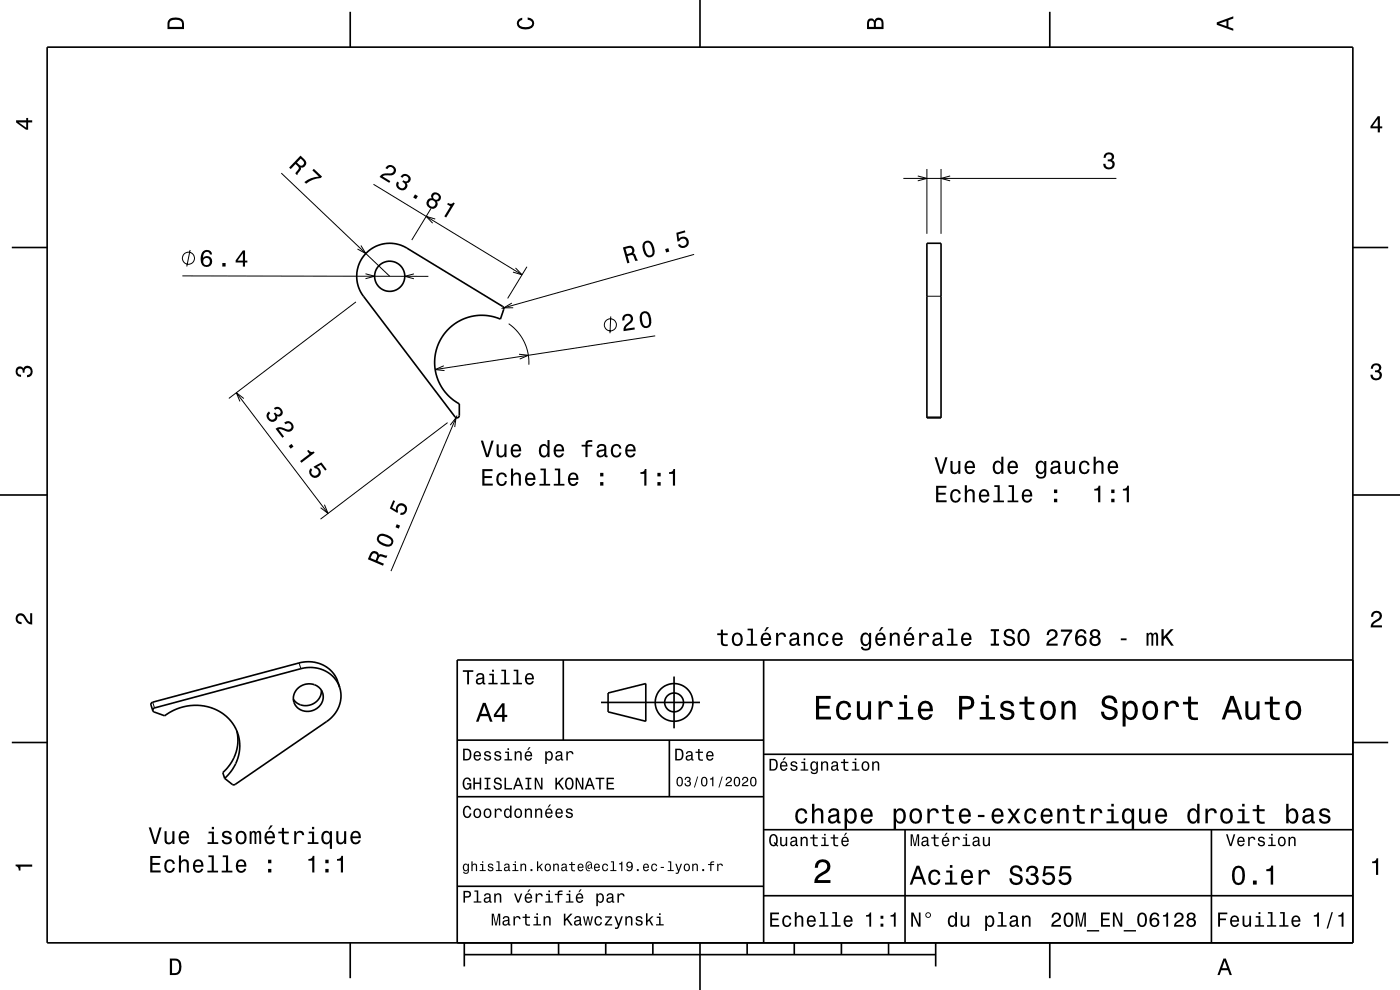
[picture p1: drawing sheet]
<svg xmlns="http://www.w3.org/2000/svg" width="297mm" height="210mm" viewBox="0 0 297 210" stroke-linecap="round" stroke-linejoin="round" font-family="sans-serif">
<g fill="none" stroke="#000" stroke-width=".21">
<path d="M59.7 36.7l23 21.9M79.2 39.1l31.5 19.2M191.6 37.8h45.2M194.7 37.3l1.9 .5-1.9 .6M196.6 35.8v13.8M199.6 35.8v13.8M201.6 37.3l-2 .5 2 .6M38.7 58.5l52.2 .1M40.3 53l-.7 3.5M76.6 52.1l1 1.7-1.8-1M77.5 58.1l2 .5-2 .5M87.8 58.1l-1.9 .5 1.9 .5"/>
<path d="M91.5 44.2l-4.1 6.7M92.3 46.5l-1.9-.6 1.4 1.4M109.4 56.8l1.3 1.5-1.9-.6M111.8 56.6l-4.1 6.7M147.3 54l-40.9 11.4M75.5 64l-27 20.5M94.1 77.6l-1.8 .8 2 .2M107.9 68.7a10 10 0 0 1 4.3 8.7M108.6 64.3l-1.7 1h2M110.1 75.1l2 .3-1.8 .8M129.6 67.1l-.2 3.6M139 71.2l-46.7 7.2"/>
<path d="M196.6 62.8h3M50.1 83.3l19.5 25.6M51.7 84.5l-1.6-1.2 .8 1.9M95 89.7l-27 20.4M95.5 90.2l1.2-1.6-.2 2M96.9 88.1l-14 33M196.6 88.4h3M68.8 107.1l.8 1.8-1.6-1.2M32.4 148.9l.4 1.3M63.4 140.6l.4 1.2"/>
<circle cx="40" cy="54.8" r="1.28"/>
<circle cx="129.5" cy="68.9" r="1.28"/>
</g>
<g fill="none" stroke="#000" stroke-width=".35">
<path d="M10 10h277v190h-277zM74.3 2.5v7.5M148.5 0v10M222.7 2.5v7.5M2.5 52.5h7.5M77.6 53.8a7 7 0 0 1 8.7-1.2l20.4 12.4 .2 .6-.7 2.1a10 10 0 0 0-13 4.8 10 10 0 0 0 4.2 13.2v2.5a.5 .5 0 0 1-.3 .4 .5 .5 0 0 1-.6-.2l-19.4-25.6a7 7 0 0 1 .5-9zM196.6 51.6h3v37h-3zM287 52.5h7.5M0 105h10M287 105h10M119.5 140v17M162 140v60"/>
<path d="M287 140h-190v60M2.5 157.5h7.5M32.4 150.8l.3 .2 2.2 .8a10.1 10.1 0 0 1 14.9 2.4 8.8 8.8 0 0 1-2.1 10.9M50.2 155.1a9.1 9.1 0 0 1-2.9 8.8l.4 1.2M63.1 146.1a3.1 3.1 0 0 1 3.4-.9 3.1 3.1 0 0 1 2.1 3 3.2 3.2 0 0 1-3.1 2.7 3.2 3.2 0 0 1-3.2-2.4l.1-1.4zM68.2 146.4a3.3 3.3 0 0 1-2.3 3.1 3.3 3.3 0 0 1-3.7-1.2M72.1 145.8a6.4 6.4 0 0 1-2.8 7.2l-19.4 13.4h-.6l-1.6-1.3M72.1 145.8l-.4-1.2a6.6 6.6 0 0 0-8.3-4l-31 8.3-.4 .3v.3l.4 1.3M72.1 145.8a6.6 6.6 0 0 0-8.3-4l-31 8.4-.4 .3v.3M97 157h65M127.5 149h21M129 147l8-2v8l-8-2z"/>
<path d="M142 157v12M143 143.5v11M287 157.5h7.5M97 169h65M162 176h125M162 160h125M192 176v24M257 176v24M97 188h65M162 190h125M74.3 200v7.5M98.5 202.5h100"/>
<path d="M98.5 200v5M108.5 200v2.5M118.5 200v2.5M128.5 200v2.5M138.5 200v2.5M148.5 200v10M158.5 200v2.5M168.5 200v2.5M178.5 200v2.5M188.5 200v2.5M198.5 200v5M222.7 200v7.5"/>
<circle cx="82.7" cy="58.6" r="3.2"/>
<circle cx="143" cy="149" r="2"/>
<circle cx="143" cy="149" r="4"/>
</g>
<g fill="#000">
<path d="M36 4a2.18 2.18 0 0 0-.5 2.2h3.5v-1.2a1.43 1.43 0 0 0-1.7-1.3zM36.3 4.4a2.15 2.15 0 0 1 2.2 .3l.1 1h-2.6v-1z" fill-rule="evenodd"/>
<path d="M109.9 4.2l.9-.4v.4a.7 .7 0 0 0-.7 .5 .7 .7 0 0 0 .3 .8 1.7 1.7 0 0 0 2.5-.5 .9 .9 0 0 0-1-.8v-.5a1.24 1.24 0 0 1 1.4 1.1 1.24 1.24 0 0 1-1 1.4 2.22 2.22 0 0 1-2.5-.7l-.2-.5z" fill-rule="evenodd"/>
<path d="M184.2 4.2l-.3 .7v1.3h3.5v-1.3a.98 .98 0 0 0-.7-1.1 .98 .98 0 0 0-1.2 .6 .84 .84 0 0 0-1.3-.2zM184.5 4.5a.54 .54 0 0 1 .6-.1 .54 .54 0 0 1 .3 .6v.7h-1zM185.9 4.4a.62 .62 0 0 1 .8-.1 .62 .62 0 0 1 .3 .6v.8h-1.2z" fill-rule="evenodd"/>
<path d="M258.1 4.7v.6l3.5 1.2v-.4l-1-.4v-1.4l1-.4v-.4zM258.6 5l1.6-.5v1z" fill-rule="evenodd"/>
<path d="M3.4 25.5v.5l2.1 1.5h.5v-1.5h.8v-.5h-.8v-.5h-.4v.5zM4 26h1.6v1.1z" fill-rule="evenodd"/>
<path d="M63.8 33l-2.5 2.5 .4 .4 1-1.1a.85 .85 0 0 1 .5 1.2l-.6 .8 .4 .4 .9-1.3-.1-.4a.97 .97 0 0 0 1.1-.5 .97 .97 0 0 0-.3-1.2zM63.8 33.6a1.09 1.09 0 0 1 .7 1.1 .6 .6 0 0 1-.5 .4 .6 .6 0 0 1-.6-.2l-.4-.4z" fill-rule="evenodd"/>
<path d="M66.6 35.8l1.7 1.7-.3 .3a5.3 5.3 0 0 0-3.1 1.2l-.3-.4a5.2 5.2 0 0 1 3.1-1.1l-1.4-1.4z" fill-rule="evenodd"/>
<path d="M82.1 35.2l-.3 .5 .4 .2a.71 .71 0 0 1 .8-.5 .71 .71 0 0 1 .5 .9 .71 .71 0 0 1-.9 .5 1.8 1.8 0 0 0-2.1 .7l2.1 1.3 .2-.4-1.6-1a2.19 2.19 0 0 1 1.8-.2 1.14 1.14 0 0 0 .9-1.6 1.14 1.14 0 0 0-1.8-.4zM85.3 37.1l-.3 .4 .4 .2a.62 .62 0 0 1 .6-.5 .62 .62 0 0 1 .6 .7 .62 .62 0 0 1-.6 .6l-.4-.3-.3 .4a.72 .72 0 0 1 .6 .8 .72 .72 0 0 1-.9 .6 .72 .72 0 0 1-.5-.9l.1-.3-.4-.3a1.18 1.18 0 0 0 .7 1.8 1.18 1.18 0 0 0 1.5-1.2l-.1-.3a.9 .9 0 0 0 .8-.7 .9 .9 0 0 0-.6-1l-.4-.2zM88 41.2l-.3 .7 .6 .3 .3-.6zM91.8 40.9a.8 .8 0 0 0-.2 1.2 1.11 1.11 0 0 0-1.2 1.1 1.11 1.11 0 0 0 1.2 1.1 1.03 1.03 0 0 0 1-.4 1.03 1.03 0 0 0 .1-1.2 .89 .89 0 0 0 .9-.7 .89 .89 0 0 0-.6-1l-.4-.2zM90.9 43.2a.71 .71 0 0 1 1.4 0 .71 .71 0 0 1-1.4 0zM91.9 41.8a.59 .59 0 0 1 1.1 0 .59 .59 0 0 1-1.1 0zM95 43l-.1 .3 .7 .5-1.3 2.1 .4 .2 1.8-3-.3-.1a.77 .77 0 0 1-1.2 0z" fill-rule="evenodd"/>
<path d="M234.4 32.6a1.08 1.08 0 0 1 1.4-.2 1.08 1.08 0 0 1 .4 1.3l-.3 .3a1.06 1.06 0 0 1 .5 1.3 1.06 1.06 0 0 1-1.2 .6 1.1 1.1 0 0 1-1.2-1.2h.5a.71 .71 0 0 0 1 .8 .71 .71 0 0 0 .1-1.2l-.6-.1v-.4a.61 .61 0 0 0 .8-.3 .61 .61 0 0 0-.2-.8 .61 .61 0 0 0-.9 .2l-.1 .6h-.5z" fill-rule="evenodd"/>
<path d="M292.3 24.7l-1.6 2.1v.4h1.6v.9h.4v-.9h.5v-.4h-.5v-2.1zM292.3 25.2v1.6h-1.1z" fill-rule="evenodd"/>
<path d="M43.1 53.3a2.39 2.39 0 0 0 .2 3.2 1.16 1.16 0 0 0 1.5-.3 1.16 1.16 0 0 0-.2-1.5 1.16 1.16 0 0 0-1.5 0 1.02 1.02 0 0 1 .8-1.3 .59 .59 0 0 1 .6 .6h.5a1.11 1.11 0 0 0-.7-1 1.11 1.11 0 0 0-1.2 .3zM43 55.5a.75 .75 0 0 1 1.5 0 .75 .75 0 0 1-1.5 0zM47.2 55.8v.7h.7v-.7zM51.5 53.1l-1.5 2.1v.5h1.5v.9h.5v-.9h.5v-.4h-.5v-2.2zM51.5 53.7v1.6h-1.1z" fill-rule="evenodd"/>
<path d="M132.1 52.5l1 3.4 .4-.2-.4-1.4a1.09 1.09 0 0 1 1.2-.1l.5 1.2 .5-.2-.6-1.3-.4-.2a.97 .97 0 0 0 .1-1.2 .97 .97 0 0 0-1.1-.3zM132.7 52.8a1.09 1.09 0 0 1 1.3-.1 .6 .6 0 0 1 .1 .7 .6 .6 0 0 1-.6 .4l-.5 .1z" fill-rule="evenodd"/>
<path d="M136.6 51.3a2.44 2.44 0 0 0 .9 3.3 1.14 1.14 0 0 0 1.4-1.3 2.3 2.3 0 0 0-1.3-2.3l-.5 .1zM136.9 51.7l.7-.2a2.37 2.37 0 0 1 .7 2.5l-.7 .2a2.37 2.37 0 0 1-.7-2.5zM141.1 52.8l.2 .8 .7-.2-.2-.8zM143.5 49.4l.2 1.9 .4-.2a.79 .79 0 0 1 1.1-.5 .79 .79 0 0 1 .3 1.2 .79 .79 0 0 1-1.1 .2l-.1-.2-.5 .1a1.21 1.21 0 0 0 1.7 .6 1.21 1.21 0 0 0 .4-1.8 1.21 1.21 0 0 0-1.9-.1l-.1-.9 1.5-.4-.1-.4z" fill-rule="evenodd"/>
<path d="M132.2 67l-.2 1 .5-.1a.71 .71 0 0 1 .4-.9 .71 .71 0 0 1 .9 .4 .71 .71 0 0 1-.4 .9 1.81 1.81 0 0 0-1.1 1.9l2.4-.3-.1-.4-1.9 .2a2.22 2.22 0 0 1 1.3-1.3 1.13 1.13 0 0 0-.2-1.7 1.13 1.13 0 0 0-1.6 .3zM136.2 66.2a2.43 2.43 0 0 0 .5 3.4 1.13 1.13 0 0 0 1.5-1.2 2.3 2.3 0 0 0-1-2.4h-.5zM136.4 66.6l.7-.1a2.38 2.38 0 0 1 .4 2.6l-.7 .1a2.38 2.38 0 0 1-.4-2.6z" fill-rule="evenodd"/>
<path d="M291.1 77.4a1.08 1.08 0 0 1 1.4-.2 1.08 1.08 0 0 1 .4 1.2l-.3 .3a1.06 1.06 0 0 1 .5 1.3 1.06 1.06 0 0 1-1.2 .7 1.1 1.1 0 0 1-1.2-1.2h.5a.71 .71 0 0 0 1 .8 .71 .71 0 0 0 .1-1.3h-.6v-.4a.61 .61 0 0 0 .8-.3 .61 .61 0 0 0-.2-.8 .61 .61 0 0 0-.9 .2l-.1 .5h-.5z" fill-rule="evenodd"/>
<path d="M3.6 78a.86 .86 0 0 1 1.4 .2 1.06 1.06 0 0 1 1.2-.6 1.06 1.06 0 0 1 .7 1.2 1.1 1.1 0 0 1-1.2 1.2v-.4a.71 .71 0 0 0 .8-1 .71 .71 0 0 0-1.3-.1v.6h-.4a.61 .61 0 0 0-.3-.8 .61 .61 0 0 0-.8 .2 .61 .61 0 0 0 .2 .8l.6 .2v.4a1.15 1.15 0 0 1-1.2-.6 1.15 1.15 0 0 1 .3-1.3z" fill-rule="evenodd"/>
<path d="M57 87.3a1.17 1.17 0 0 0 0 1.9 1.17 1.17 0 0 0 1.8-.6v-.3a.9 .9 0 0 0 1.1-.4 .9 .9 0 0 0-.2-1.2 1.05 1.05 0 0 0-1.6-.1l.3 .3a.62 .62 0 0 1 .8-.2 .62 .62 0 0 1 .3 .8 .62 .62 0 0 1-.8 .4l-.3-.4-.4 .2a.72 .72 0 0 1 .3 1 .72 .72 0 0 1-1.1 .2 .72 .72 0 0 1-.1-1l.2-.3zM58.5 90.9l1.4 2 .4-.3-1.2-1.5a2.23 2.23 0 0 1 1.8 .5 1.14 1.14 0 0 0 1.3-1.5 1.14 1.14 0 0 0-1.9-.5l.3 .4a.71 .71 0 0 1 1-.1 .71 .71 0 0 1 .1 1 .71 .71 0 0 1-1 .1 1.8 1.8 0 0 0-2.2-.1zM61.2 94.6l.5 .6 .6-.5-.5-.5zM65.2 95.6l.4 .7-1.9 1.5 .2 .4 2.8-2.2-.2-.2a.78 .78 0 0 1-1.1-.4zM65.9 99.3a1.21 1.21 0 0 0 .1 1.8 1.21 1.21 0 0 0 1.8-.3 1.21 1.21 0 0 0-.6-1.7l.9-.5 .9 1.2 .3-.2-1.1-1.5-1.7 .9 .3 .3a.79 .79 0 0 1 .8 .8 .79 .79 0 0 1-.9 .8 .79 .79 0 0 1-.6-1l.1-.2z" fill-rule="evenodd"/>
<path d="M102 93.5l1.1 3.5h.5l1.1-3.5h-.4l-.9 2.9-.9-2.9zM105.4 94.3v1.7a.89 .89 0 0 0 .6 1 .89 .89 0 0 0 1-.4v.4h.5v-2.7h-.5v1.5a.65 .65 0 0 1-.4 .8 .65 .65 0 0 1-.8-.3v-2zM108.6 94.5a1.54 1.54 0 0 0 .8 2.6 1.07 1.07 0 0 0 1.1-.9h-.4l-.2 .3-.4 .2a.76 .76 0 0 1-.7-1h1.8a1.17 1.17 0 0 0-.5-1.3 1.17 1.17 0 0 0-1.5 .1zM109 94.8a.66 .66 0 0 1 .8-.2 .66 .66 0 0 1 .3 .8h-1.3zM114.6 94.5a1.58 1.58 0 0 0 .8 2.6l.4-.2 .3-.4v.5h.5v-3.7h-.5v1.4a.9 .9 0 0 0-1.5-.2zM114.9 94.8a.62 .62 0 0 1 .7-.2 .62 .62 0 0 1 .5 .6 1.12 1.12 0 0 1-.7 1.5 1.19 1.19 0 0 1-.5-1.9zM117.7 94.5a1.54 1.54 0 0 0 .8 2.6 1.06 1.06 0 0 0 1.1-.9h-.4l-.2 .3-.4 .2a.76 .76 0 0 1-.7-1h1.8a1.16 1.16 0 0 0-.5-1.3 1.16 1.16 0 0 0-1.5 .1zM118.1 94.8a.66 .66 0 0 1 .8-.2 .66 .66 0 0 1 .3 .8h-1.3zM123.4 94.4v.3h.8v2.3h.4v-2.3h1v-.3h-1l.1-.4 .3-.2h.6v-.4a1.04 1.04 0 0 0-1.4 .7v.3zM126.9 94.4l-.3 .6h.4a.55 .55 0 0 1 .7-.5 .55 .55 0 0 1 .4 .8h-.2a1 1 0 0 0-1.1 .3 1 1 0 0 0-.2 1 .93 .93 0 0 0 1.6 0l.1 .3 .6 .1v-.4h-.3v-.2v-1.4a1.02 1.02 0 0 0-.7-.8 1.02 1.02 0 0 0-1 .2zM127.1 95.9l1.1-.3a.77 .77 0 0 1-.2 .9 .77 .77 0 0 1-.9 .1l-.1-.4zM129.9 94.5a1.53 1.53 0 0 0 .8 2.6 1.06 1.06 0 0 0 1.1-1.1h-.4a.67 .67 0 0 1-.6 .7 .67 .67 0 0 1-.7-.6 1.12 1.12 0 0 1 .6-1.5 .59 .59 0 0 1 .7 .6h.4a1.09 1.09 0 0 0-.7-1 1.09 1.09 0 0 0-1.2 .3zM132.9 94.5a1.54 1.54 0 0 0 .8 2.6 1.07 1.07 0 0 0 1.1-.9h-.4l-.3 .3-.3 .2a.76 .76 0 0 1-.7-1h1.8a1.16 1.16 0 0 0-.5-1.3 1.16 1.16 0 0 0-1.5 .1zM133.3 94.8a.66 .66 0 0 1 .8-.2 .66 .66 0 0 1 .3 .8h-1.3z" fill-rule="evenodd"/>
<path d="M198.3 97l1.1 3.5h.5l1.1-3.5h-.5l-.8 3-.9-3zM201.6 97.8v1.8a.89 .89 0 0 0 .6 1 .89 .89 0 0 0 1.1-.5v.4h.4v-2.7h-.4v1.6a.65 .65 0 0 1-.4 .7 .65 .65 0 0 1-.8-.3v-2zM204.9 98.1a1.54 1.54 0 0 0 .8 2.5 1.06 1.06 0 0 0 1.1-.9h-.4l-.3 .4-.3 .1a.76 .76 0 0 1-.7-.9h1.7a1.16 1.16 0 0 0-.4-1.4 1.16 1.16 0 0 0-1.5 .2zM205.3 98.3a.66 .66 0 0 1 .8-.1 .66 .66 0 0 1 .3 .7h-1.3zM210.9 98.1a1.57 1.57 0 0 0 .7 2.5l.5-.1 .3-.4v.4h.5v-3.6h-.5v1.3a.89 .89 0 0 0-1.5-.1zM211.2 98.4a.62 .62 0 0 1 .7-.3 .62 .62 0 0 1 .5 .6 1.12 1.12 0 0 1-.7 1.5 1.19 1.19 0 0 1-.5-1.8zM214 98.1a1.54 1.54 0 0 0 .8 2.5 1.06 1.06 0 0 0 1.1-.9h-.4l-.3 .4-.3 .1a.76 .76 0 0 1-.7-.9h1.8a1.17 1.17 0 0 0-.5-1.4 1.17 1.17 0 0 0-1.5 .2zM214.4 98.3a.66 .66 0 0 1 .8-.1 .66 .66 0 0 1 .3 .7h-1.3zM220 98.1a1.57 1.57 0 0 0 .7 2.5l.5-.1 .3-.4a.73 .73 0 0 1-.3 1 .73 .73 0 0 1-1-.4h-.4a1.09 1.09 0 0 0 1.3 .9 1.09 1.09 0 0 0 .9-1.2v-2.6h-.5v.4l-.3-.4a.89 .89 0 0 0-1.2 .3zM220.3 98.4a.63 .63 0 0 1 .7-.3 .63 .63 0 0 1 .5 .6 1.11 1.11 0 0 1-.7 1.5 1.2 1.2 0 0 1-.5-1.8zM223.2 97.9l-.3 .7h.4a.55 .55 0 0 1 .7-.5 .55 .55 0 0 1 .4 .7l-.2 .1a1 1 0 0 0-1.1 .2 1 1 0 0 0-.2 1 .94 .94 0 0 0 1.6 0l.1 .4h.6v-.3l-.3-.1v-1.6a1.02 1.02 0 0 0-.7-.8 1.02 1.02 0 0 0-1 .2zM223.4 99.4l1.1-.3a.77 .77 0 0 1-.2 .9 .77 .77 0 0 1-.9 .1zM225.9 97.8v1.8a.89 .89 0 0 0 .6 1 .89 .89 0 0 0 1.1-.5v.4h.4v-2.7h-.4v1.6a.65 .65 0 0 1-.4 .7 .65 .65 0 0 1-.8-.3v-2zM229.2 98.1a1.53 1.53 0 0 0 .8 2.5 1.05 1.05 0 0 0 1.1-1.1h-.4a.67 .67 0 0 1-.6 .7 .67 .67 0 0 1-.7-.6 1.11 1.11 0 0 1 .6-1.5 .59 .59 0 0 1 .7 .6h.4a1.09 1.09 0 0 0-.7-1 1.09 1.09 0 0 0-1.2 .4zM232 96.9v3.6h.4v-1.6a.63 .63 0 0 1 .6-.8 .63 .63 0 0 1 .7 .7v1.7h.4v-1.8a.88 .88 0 0 0-.6-1 .88 .88 0 0 0-1.1 .5v-1.3zM235.3 98.1a1.54 1.54 0 0 0 .8 2.5 1.06 1.06 0 0 0 1.1-.9h-.5l-.2 .4-.4 .1a.76 .76 0 0 1-.7-.9h1.8a1.16 1.16 0 0 0-.5-1.4 1.16 1.16 0 0 0-1.4 .2zM235.6 98.3a.66 .66 0 0 1 .8-.1 .66 .66 0 0 1 .3 .7h-1.3z" fill-rule="evenodd"/>
<path d="M80.3 113.4a1.14 1.14 0 0 0 .2 1.9 2.28 2.28 0 0 0 2.6 .4 1.14 1.14 0 0 0-.2-1.8 2.32 2.32 0 0 0-2.6-.5zM80.6 113.8a2.37 2.37 0 0 1 2.4 1l-.2 .6a2.38 2.38 0 0 1-2.4-1zM84.2 111.2l-.3 .6 .7 .3 .3-.6zM83.4 106.1l-.7 1.7 1.6 1 .2-.4a.8 .8 0 0 1 .2-1.2 .8 .8 0 0 1 1.1 .6 .8 .8 0 0 1-.8 .9l-.1 .5a1.21 1.21 0 0 0 1.5-1 1.21 1.21 0 0 0-1.2-1.4 1.21 1.21 0 0 0-1.2 1.4l-.8-.5 .6-1.4z" fill-rule="evenodd"/>
<path d="M102.3 99.5v3.5h2.2v-.4h-1.7v-1.2h1.5v-.4h-1.5v-1.1h1.7v-.4zM105.6 100.6a1.53 1.53 0 0 0 .8 2.5 1.06 1.06 0 0 0 1.1-1.1h-.4a.67 .67 0 0 1-.6 .7 .67 .67 0 0 1-.7-.6 1.11 1.11 0 0 1 .6-1.5 .6 .6 0 0 1 .7 .6h.4a1.09 1.09 0 0 0-.7-1 1.09 1.09 0 0 0-1.2 .4zM108.4 99.4v3.6h.4v-1.6a.63 .63 0 0 1 .6-.8 .63 .63 0 0 1 .7 .7v1.7h.4v-1.8a.88 .88 0 0 0-.6-.9 .88 .88 0 0 0-1.1 .4v-1.3zM111.7 100.6a1.54 1.54 0 0 0 .8 2.5 1.06 1.06 0 0 0 1.1-.9h-.5l-.2 .4-.4 .1a.76 .76 0 0 1-.7-.9h1.8a1.16 1.16 0 0 0-.5-1.4 1.16 1.16 0 0 0-1.4 .2zM112 100.8a.66 .66 0 0 1 .8-.1 .66 .66 0 0 1 .3 .7h-1.3zM114.7 99.4v.4h.7v2.8h-1v.4h2.3v-.4h-.9v-3.2zM117.7 99.4v.4h.7v2.8h-.9v.4h2.2v-.4h-.9v-3.2zM120.8 100.6a1.55 1.55 0 0 0 .8 2.5 1.06 1.06 0 0 0 1.1-.9h-.5l-.2 .4-.4 .1a.76 .76 0 0 1-.7-.9h1.8a1.17 1.17 0 0 0-.5-1.4 1.17 1.17 0 0 0-1.4 .2zM121.1 100.8a.66 .66 0 0 1 .8-.1 .66 .66 0 0 1 .4 .7h-1.4zM127.3 102.3v.7h.7v-.7zM127.3 100.3v.8h.7v-.8z" fill-rule="evenodd"/>
<path d="M135.9 100.2v.3h.8v2.5h.4v-3.5h-.3a.77 .77 0 0 1-.9 .7zM139.5 102.3v.7h.7v-.7zM139.5 100.3v.8h.7v-.8zM141.9 100.2v.3h.9v2.5h.4v-3.5h-.3a.77 .77 0 0 1-1 .7z" fill-rule="evenodd"/>
<path d="M198.6 103v3.5h2.2v-.4h-1.7v-1.2h1.5v-.4h-1.5v-1h1.7v-.5zM201.9 104.1a1.53 1.53 0 0 0 .8 2.5 1.06 1.06 0 0 0 1.1-1h-.4a.67 .67 0 0 1-.6 .7 .67 .67 0 0 1-.7-.7 1.11 1.11 0 0 1 .6-1.5 .59 .59 0 0 1 .7 .6h.4a1.09 1.09 0 0 0-.8-.9 1.09 1.09 0 0 0-1.1 .3zM204.7 102.9v3.6h.4v-1.5a.63 .63 0 0 1 .6-.9 .63 .63 0 0 1 .6 .8v1.6h.5v-1.7a.88 .88 0 0 0-.6-1 .88 .88 0 0 0-1.1 .4v-1.3zM207.9 104.1a1.54 1.54 0 0 0 .8 2.5 1.07 1.07 0 0 0 1.1-.8h-.4l-.2 .3-.4 .1a.76 .76 0 0 1-.7-.9h1.8a1.17 1.17 0 0 0-.5-1.3 1.17 1.17 0 0 0-1.5 .1zM208.3 104.3a.66 .66 0 0 1 .8-.1 .66 .66 0 0 1 .3 .7h-1.3zM210.9 102.9v.4h.7v2.9h-.9v.3h2.3v-.3h-.9v-3.3zM214 102.9v.4h.7v2.9h-.9v.3h2.2v-.3h-.9v-3.3zM217.1 104.1a1.54 1.54 0 0 0 .8 2.5 1.07 1.07 0 0 0 1-.8h-.4l-.2 .3-.4 .1a.76 .76 0 0 1-.7-.9h1.8a1.16 1.16 0 0 0-.5-1.3 1.16 1.16 0 0 0-1.4 .1zM217.4 104.3a.66 .66 0 0 1 .8-.1 .66 .66 0 0 1 .3 .7h-1.3zM223.6 105.8v.7h.7v-.7zM223.6 103.8v.8h.7v-.8z" fill-rule="evenodd"/>
<path d="M232.1 103.7v.4h.9v2.4h.4v-3.5h-.3a.77 .77 0 0 1-1 .7zM235.7 105.8v.7h.7v-.7zM235.7 103.8v.8h.7v-.8zM238.2 103.7v.4h.8v2.4h.5v-3.5h-.4a.78 .78 0 0 1-.9 .7z" fill-rule="evenodd"/>
<path d="M3.6 130.4a1.22 1.22 0 0 1 2 .7l.4 .6 .4 .3v-1.9h.4v2.4a1.8 1.8 0 0 1-1.7-1.4 .71 .71 0 0 0-.9-.5 .71 .71 0 0 0-.5 .8 .71 .71 0 0 0 .9 .5v.5a1.18 1.18 0 0 1-1.2-.7 1.18 1.18 0 0 1 .2-1.3z" fill-rule="evenodd"/>
<path d="M78.7 117.2l-.7 1.4 3.3 1.4 .1-.4-1.3-.6a1.09 1.09 0 0 1 .7-1l1.2 .3 .2-.5-1.5-.3-.3 .2-.1-.2a1 1 0 0 0-1.6-.3zM79 117.6a.59 .59 0 0 1 .8-.1 .59 .59 0 0 1 .1 .8l-.2 .5-1.1-.4z" fill-rule="evenodd"/>
<path d="M152.9 133.6v.7h-.7v.4h.7l.1 1.8a1.04 1.04 0 0 0 1.4 .5v-.3a.68 .68 0 0 1-1-.4v-1.6h1v-.4h-1v-.7zM155.5 134.5a1.53 1.53 0 0 0 .9 2.6 1.48 1.48 0 0 0 1.2-1.5 1.48 1.48 0 0 0-1.2-1.4l-.5 .1zM155.9 134.8a.67 .67 0 0 1 .7-.2 .67 .67 0 0 1 .5 .6 1.11 1.11 0 0 1-.7 1.5 1.17 1.17 0 0 1-.5-1.9zM158.6 133.3v.4h.7v2.9h-.9v.4h2.2v-.4h-.9v-3.3zM162.6 133l-.5 .9h.3l.7-.9zM161.7 134.5a1.54 1.54 0 0 0 .8 2.6 1.06 1.06 0 0 0 1.1-.9h-.5l-.2 .3-.4 .2a.75 .75 0 0 1-.7-1h1.8a1.16 1.16 0 0 0-.5-1.3 1.16 1.16 0 0 0-1.4 .1zM162 134.8a.66 .66 0 0 1 .8-.2 .66 .66 0 0 1 .3 .8h-1.3zM164.6 134.3v2.7h.5v-1.6a.66 .66 0 0 1 .3-.8 .66 .66 0 0 1 .9 .3v.2h.5a.89 .89 0 0 0-.7-.9 .89 .89 0 0 0-1.1 .5v-.4zM167.8 134.4l-.3 .6h.4a.55 .55 0 0 1 .7-.5 .55 .55 0 0 1 .4 .8h-.2a1.13 1.13 0 0 0-1.4 1 .73 .73 0 0 0 .8 .7l.5-.1 .4-.3 .1 .3 .6 .1v-.4h-.3v-1.6a1.02 1.02 0 0 0-1.7-.6zM168 135.9l1.1-.3a.77 .77 0 0 1-.2 .9 .77 .77 0 0 1-.9 .1zM170.5 134.3v2.7h.5v-1.6a.63 .63 0 0 1 .4-.8 .63 .63 0 0 1 .8 .4v2h.4v-1.8a.89 .89 0 0 0-.6-1 .89 .89 0 0 0-1 .5v-.4zM173.8 134.5a1.53 1.53 0 0 0 .8 2.6 1.05 1.05 0 0 0 1.2-1.1h-.5a.67 .67 0 0 1-.6 .7 .67 .67 0 0 1-.7-.6 1.12 1.12 0 0 1 .7-1.6 .59 .59 0 0 1 .6 .7h.4a1.09 1.09 0 0 0-.7-1 1.09 1.09 0 0 0-1.2 .3zM176.9 134.5a1.54 1.54 0 0 0 .7 2.6 1.06 1.06 0 0 0 1.1-.9h-.4l-.2 .3-.4 .2a.76 .76 0 0 1-.7-1h1.8a1.16 1.16 0 0 0-.5-1.3 1.16 1.16 0 0 0-1.4 .1zM177.2 134.8a.66 .66 0 0 1 .8-.2 .66 .66 0 0 1 .3 .8h-1.3zM182.8 134.5a1.57 1.57 0 0 0 .8 2.6l.4-.2 .4-.3a.73 .73 0 0 1-.3 1 .73 .73 0 0 1-1-.4h-.5a1.1 1.1 0 0 0 1.3 .8 1.1 1.1 0 0 0 .9-1.2v-2.5h-.4v.4l-.4-.4a.89 .89 0 0 0-1.2 .2zM183.2 134.8a.63 .63 0 0 1 .7-.2 .63 .63 0 0 1 .4 .6 1.1 1.1 0 0 1-.6 1.5 1.19 1.19 0 0 1-.5-1.9zM186.9 133l-.5 .9h.3l.7-.9zM186 134.5a1.54 1.54 0 0 0 .8 2.6 1.05 1.05 0 0 0 1-.9h-.4l-.2 .3-.4 .2a.75 .75 0 0 1-.7-1h1.8a1.16 1.16 0 0 0-.5-1.3 1.16 1.16 0 0 0-1.4 .1zM186.3 134.8a.66 .66 0 0 1 .8-.2 .66 .66 0 0 1 .3 .8h-1.3zM188.8 134.3v2.7h.4v-1.6a.64 .64 0 0 1 .4-.8 .64 .64 0 0 1 .8 .4v2h.5v-1.8a.89 .89 0 0 0-.7-1 .89 .89 0 0 0-1 .5v-.4zM193 133l-.5 .9h.3l.7-.9zM192 134.5a1.54 1.54 0 0 0 .8 2.6 1.06 1.06 0 0 0 1.1-.9h-.4l-.2 .3-.4 .2a.76 .76 0 0 1-.7-1h1.8a1.16 1.16 0 0 0-.5-1.3 1.16 1.16 0 0 0-1.5 .1zM192.4 134.8a.66 .66 0 0 1 .8-.2 .66 .66 0 0 1 .3 .8h-1.3zM195 134.3v2.7h.4v-1.6a.66 .66 0 0 1 .4-.8 .66 .66 0 0 1 .8 .3l.1 .2h.4a.89 .89 0 0 0-.7-.9 .89 .89 0 0 0-1 .5v-.4zM198.2 134.4l-.3 .6h.4a.55 .55 0 0 1 .7-.5 .55 .55 0 0 1 .3 .8h-.2a1.13 1.13 0 0 0-1.3 1 .73 .73 0 0 0 .8 .7l.5-.1 .4-.3 .1 .3 .5 .1v-.4h-.2v-1.6a1.02 1.02 0 0 0-.7-.8 1.02 1.02 0 0 0-1 .2zM198.3 135.9l1.1-.3a.77 .77 0 0 1-.2 .9 .77 .77 0 0 1-.9 .1zM201.1 133.3v.4h.7v2.9h-.9v.4h2.2v-.4h-.9v-3.3zM204.2 134.5a1.54 1.54 0 0 0 .8 2.6 1.06 1.06 0 0 0 1.1-.9h-.5l-.2 .3-.4 .2a.75 .75 0 0 1-.7-1h1.8a1.17 1.17 0 0 0-.5-1.3 1.17 1.17 0 0 0-1.4 .1zM204.5 134.8a.66 .66 0 0 1 .8-.2 .66 .66 0 0 1 .3 .8h-1.3zM210.2 133.5v.4h.6v2.6h-.6v.5h1.7v-.5h-.6v-2.6h.6v-.4zM213.3 133.7a.96 .96 0 0 0-.3 1 .96 .96 0 0 0 .9 .7 .77 .77 0 0 1 .9 .9 .84 .84 0 0 1-.9 .3 .84 .84 0 0 1-.6-.8h-.5a1.21 1.21 0 0 0 1.5 1.3 1.21 1.21 0 0 0 .8-1.8l-.8-.3a.71 .71 0 0 1-.9-.7 .7 .7 0 0 1 .8-.5 .7 .7 0 0 1 .6 .7h.5a1.16 1.16 0 0 0-.8-1.1 1.16 1.16 0 0 0-1.2 .3zM216.2 133.9a2.54 2.54 0 0 0 .4 3 1.21 1.21 0 0 0 1.7-.9 1.93 1.93 0 0 0-.9-2.6l-.8 .1zM216.8 133.9l.3-.1a1.7 1.7 0 0 1 .4 2.7l-.4 .1a1.68 1.68 0 0 1-.3-2.7zM222.4 133.8l-.3 .9h.4a.7 .7 0 0 1 .5-.8 .7 .7 0 0 1 .9 .5 .7 .7 0 0 1-.5 .8 1.81 1.81 0 0 0-1.4 1.8h2.4v-.5h-1.9a2.23 2.23 0 0 1 1.5-1.1 1.13 1.13 0 0 0 0-1.7 1.13 1.13 0 0 0-1.6 .1zM225.1 133.5v.5h1.9a5.2 5.2 0 0 0-1.5 3h.5a5.3 5.3 0 0 1 1.5-3v-.5zM228.6 133.7a2.4 2.4 0 0 0 .2 3.3 1.16 1.16 0 0 0 1.5-.4 1.16 1.16 0 0 0-.2-1.5 1.16 1.16 0 0 0-1.5 0 1.03 1.03 0 0 1 .8-1.2 .58 .58 0 0 1 .6 .5h.5a1.11 1.11 0 0 0-.7-.9 1.11 1.11 0 0 0-1.2 .2zM228.5 135.9a.75 .75 0 0 1 1.5 0 .75 .75 0 0 1-1.5 0zM231.5 133.7a.83 .83 0 0 0 .2 1.4 1.11 1.11 0 0 0-.4 1.5 1.11 1.11 0 0 0 1.5 .4 1.03 1.03 0 0 0 .7-.9 1.03 1.03 0 0 0-.6-1 .88 .88 0 0 0 .4-1.1 .88 .88 0 0 0-1-.6zM231.6 136a.71 .71 0 0 1 1.4 0 .71 .71 0 0 1-1.4 0zM231.7 134.4a.6 .6 0 0 1 1.2 0 .6 .6 0 0 1-1.2 0zM237.8 135.4v.4h1.2v-.4zM243.2 134.3v2.7h.4l.1-2.1 .2-.3h.2l.2 .2v2.2h.4v-2.1l.3-.4 .2 .2 .1 .4v1.9h.4v-1.9a.69 .69 0 0 0-.5-.9l-.6 .4-.2-.3-.3-.1-.5 .3v-.2zM246.4 133.5v3.5h.5v-1.3l.4-.4 1.2 1.7h.5l-1.4-2.1 1.4-1.4h-.6l-1.5 1.6v-1.6z" fill-rule="evenodd"/>
<path d="M291.2 129.9a1.18 1.18 0 0 1 1.9 .3 1.18 1.18 0 0 1-1 1.7l-.5 .3-.3 .5h1.9v.4h-2.4a1.8 1.8 0 0 1 1.4-1.8 .71 .71 0 0 0 .5-.8 .71 .71 0 0 0-.9-.5 .71 .71 0 0 0-.5 .8h-.4z" fill-rule="evenodd"/>
<path d="M98.2 158.8v2.5h.9a1.37 1.37 0 0 0 .7-2.2 1.56 1.56 0 0 0-1.6-.3zM98.6 159.1a.98 .98 0 0 1 1.1 .7 .98 .98 0 0 1-.6 1.2h-.5zM100.7 159.6a1.04 1.04 0 0 0-.2 1.2 1.04 1.04 0 0 0 1 .5l.5-.5h-.3l-.4 .3a.54 .54 0 0 1-.5-.7h1.3a.83 .83 0 0 0-.4-.9 .83 .83 0 0 0-1 .1zM100.9 159.7l.2-.1a.47 .47 0 0 1 .5 .1 .47 .47 0 0 1 .1 .5h-.9zM102.9 159.5l-.2 .1a.69 .69 0 0 0 .9 .9l.2 .1a.43 .43 0 0 1-.4 .5 .43 .43 0 0 1-.4-.4h-.3a.74 .74 0 0 0 .9 .7 .74 .74 0 0 0 .5-1l-1-.4a.38 .38 0 0 1 .3-.5 .38 .38 0 0 1 .4 .4h.3a.78 .78 0 0 0-1.2-.4zM105.1 159.5l-.2 .1a.69 .69 0 0 0 .9 .9l.2 .1a.43 .43 0 0 1-.4 .5 .43 .43 0 0 1-.5-.4h-.3a.74 .74 0 0 0 .9 .7 .74 .74 0 0 0 .5-1l-.9-.4a.38 .38 0 0 1 .3-.5 .38 .38 0 0 1 .4 .4h.3a.77 .77 0 0 0-1.2-.4zM107.2 159.4v.3h.5v1.3h-.7v.3h1.6v-.3h-.6v-1.6zM107.7 158.7v.4h.3v-.4zM109.2 159.4v1.9h.3v-1.1a.45 .45 0 0 1 .4-.6 .45 .45 0 0 1 .5 .5v1.2h.3v-1.3a.63 .63 0 0 0-.5-.7 .63 .63 0 0 0-.7 .4v-.3zM112.2 158.5l-.4 .6h.3l.5-.6zM111.5 159.6a1.04 1.04 0 0 0-.2 1.2 1.04 1.04 0 0 0 1.1 .5l.5-.5h-.3l-.5 .3a.54 .54 0 0 1-.5-.7h1.3a.83 .83 0 0 0-.4-.9 .83 .83 0 0 0-1 .1zM111.8 159.7l.1-.1a.48 .48 0 0 1 .5 .1 .48 .48 0 0 1 .2 .5h-1zM115.7 159.4v2.7h.3v-1.1a.66 .66 0 0 0 .7 .4 .66 .66 0 0 0 .5-.6 .91 .91 0 0 0 0-1.1 .91 .91 0 0 0-1-.3l-.2 .3v-.3zM116.1 159.8a.45 .45 0 0 1 .5-.2 .45 .45 0 0 1 .3 .4 .65 .65 0 0 1 .1 .8 .65 .65 0 0 1-.7 .2 .98 .98 0 0 1-.2-1.2zM118.1 159.5l-.2 .4h.3a.39 .39 0 0 1 .4-.3 .39 .39 0 0 1 .3 .5h-.1a.65 .65 0 0 0-1 .4 .65 .65 0 0 0 .6 .9l.6-.3 .1 .2h.4v-.2l-.2-.1v-1.1a.72 .72 0 0 0-.5-.6 .72 .72 0 0 0-.7 .2zM118.2 160.6l.8-.3a.55 .55 0 0 1-.2 .7 .55 .55 0 0 1-.6 0zM120.1 159.4v1.9h.4v-1.1a.47 .47 0 0 1 .2-.6 .47 .47 0 0 1 .6 .2v.2h.4a.64 .64 0 0 0-.5-.7 .64 .64 0 0 0-.8 .4v-.3z" fill-rule="evenodd"/>
<path d="M98.2 142.2v.3h.9v2.7h.4v-2.7h.9v-.3zM101.3 143l-.3 .5h.4a.47 .47 0 0 1 .5-.4 .47 .47 0 0 1 .4 .6l-.2 .1a.84 .84 0 0 0-1 .2 .84 .84 0 0 0 0 1.1 .9 .9 0 0 0 1.3-.2l.1 .2 .5 .1v-.3l-.3-.1v-1.3a.87 .87 0 0 0-1.4-.5zM101.4 144.3l.9-.3a.66 .66 0 0 1-.1 .7 .66 .66 0 0 1-.8 .1zM103.8 142.9v.3h.6v1.6h-.8v.4h2v-.4h-.8v-1.9zM104.4 142.1v.4h.4v-.4zM106.4 142.1v.3h.6v2.4h-.8v.4h1.9v-.4h-.7v-2.7zM109 142.1v.3h.6v2.4h-.8v.4h1.9v-.4h-.7v-2.7zM111.6 143.1a1.32 1.32 0 0 0 .7 2.1 .9 .9 0 0 0 .9-.7h-.3l-.2 .3-.4 .1a.65 .65 0 0 1-.6-.8h1.6a1 1 0 0 0-.4-1.2 1 1 0 0 0-1.3 .2zM111.9 143.3a.57 .57 0 0 1 .7-.1 .57 .57 0 0 1 .3 .6h-1.2z" fill-rule="evenodd"/>
<path d="M102.4 149.1l-1.4 4h.5l.4-1.2h1.6l.4 1.2h.6l-1.5-4zM102.7 149.7l.7 1.7h-1.3zM106.5 149.2l-1.7 2.4v.5h1.7v1h.5v-1h.6v-.5h-.6v-2.4zM106.5 149.9v1.7h-1.3z" fill-rule="evenodd"/>
<path d="M143.2 158.8v2.5h.9a1.37 1.37 0 0 0 .7-2.2 1.56 1.56 0 0 0-1.6-.3zM143.6 159.1a.98 .98 0 0 1 1.1 .7 .98 .98 0 0 1-.6 1.2h-.5zM145.7 159.5l-.2 .4h.3a.39 .39 0 0 1 .5-.3 .39 .39 0 0 1 .3 .5h-.2a.65 .65 0 0 0-.9 .4 .65 .65 0 0 0 .5 .9l.7-.3v.2h.4v-.2l-.1-.1-.1-1.1a.73 .73 0 0 0-.4-.6 .73 .73 0 0 0-.8 .2zM145.8 160.6l.8-.3a.55 .55 0 0 1-.1 .7 .55 .55 0 0 1-.7 0zM148.1 158.9v.5h-.5v.3h.5v1.3a.75 .75 0 0 0 1 .4v-.3a.48 .48 0 0 1-.7-.3v-1.1h.7v-.3h-.7v-.5zM150 159.6a1.04 1.04 0 0 0-.2 1.2 1.04 1.04 0 0 0 1.1 .5l.5-.5h-.4l-.4 .3a.54 .54 0 0 1-.5-.7h1.3a.83 .83 0 0 0-.4-.9 .83 .83 0 0 0-1 .1zM150.3 159.7l.1-.1a.48 .48 0 0 1 .5 .1 .48 .48 0 0 1 .2 .5h-1z" fill-rule="evenodd"/>
<path d="M173.1 147.6v5h3.2v-.6h-2.5v-1.7h2.2v-.6h-2.2v-1.5h2.4v-.6zM177.8 149.2a2.59 2.59 0 0 0 .5 3.4 1.58 1.58 0 0 0 2.3-1.4h-.6a.95 .95 0 0 1-.9 1 .95 .95 0 0 1-1-.9 1.59 1.59 0 0 1 .9-2.1 .85 .85 0 0 1 .9 .8h.7a1.56 1.56 0 0 0-1.1-1.3 1.56 1.56 0 0 0-1.7 .5zM181.8 148.8v2.5a1.27 1.27 0 0 0 .9 1.4 1.27 1.27 0 0 0 1.5-.7v.6h.6v-3.8h-.6v2.2a.92 .92 0 0 1-.6 1.1 .92 .92 0 0 1-1.2-.4v-2.9zM186.4 148.8v3.8h.6v-2.2a.95 .95 0 0 1 .5-1.1 .95 .95 0 0 1 1.2 .3l.1 .4h.6a1.28 1.28 0 0 0-1-1.4 1.28 1.28 0 0 0-1.4 .8v-.6zM190.8 148.9v.5h1v2.7h-1.3v.5h3.2v-.5h-1.3v-3.2zM191.8 147.4v.8h.6v-.8zM195.1 149.2a2.62 2.62 0 0 0 .5 3.4 1.57 1.57 0 0 0 2.2-1.1h-.6l-.3 .5-.5 .2a1.08 1.08 0 0 1-1-1.3h2.5a1.66 1.66 0 0 0-.7-2 1.66 1.66 0 0 0-2.1 .3zM195.6 149.5a.94 .94 0 0 1 1.2-.2 .94 .94 0 0 1 .5 1h-1.9zM203.5 147.6v5h.6v-2.1h.8a1.47 1.47 0 0 0 1.8-1.2 1.47 1.47 0 0 0-1.5-1.7zM204.1 148.2a1.6 1.6 0 0 1 1.8 .5 .86 .86 0 0 1 0 .9 .86 .86 0 0 1-.9 .3h-.9zM208.1 148.9v.5h1v2.7h-1.3v.5h3.3v-.5h-1.3v-3.2zM209.1 147.4v.8h.7v-.8zM212.6 148.9a1.08 1.08 0 0 0-.3 1.2 1.08 1.08 0 0 0 1 .7l1.1 .4a.57 .57 0 0 1 .2 .6 .57 .57 0 0 1-.5 .4 .96 .96 0 0 1-1.4-.8h-.6a1.6 1.6 0 0 0 1.3 1.4 1.6 1.6 0 0 0 1.7-.8 1.13 1.13 0 0 0-1-1.6l-1.1-.3-.2-.4a.87 .87 0 0 1 .9-.5 .87 .87 0 0 1 .8 .6h.6a1.41 1.41 0 0 0-2.1-1.1zM217.4 147.8v1.1h-1.1v.5h1.1v2.6l.2 .4 .4 .3h1.4v-.5a.97 .97 0 0 1-1.4-.5v-2.3h1.4v-.5h-1.4v-1.1zM221.1 149.2a2.56 2.56 0 0 0 .5 3.4 1.72 1.72 0 0 0 1.8-.2 1.72 1.72 0 0 0 .6-1.7 1.7 1.7 0 0 0-.9-1.9 1.7 1.7 0 0 0-2 .4zM221.6 149.6a.96 .96 0 0 1 1-.4 .96 .96 0 0 1 .7 .8 1.59 1.59 0 0 1-1 2.2 1.19 1.19 0 0 1-1-1.5zM225.2 148.8v3.8h.6v-2.2a.97 .97 0 0 1 .5-1.1 .97 .97 0 0 1 1.1 .2l.1 .7v2.4h.7v-2.5a1.27 1.27 0 0 0-.9-1.4 1.27 1.27 0 0 0-1.5 .6v-.5zM234.1 147.9a1.38 1.38 0 0 0-.3 1.5 1.38 1.38 0 0 0 1.3 .9 1.25 1.25 0 0 1 1.4 .9 1.15 1.15 0 0 1-1.3 .9 1.15 1.15 0 0 1-1-1.1h-.7a1.8 1.8 0 0 0 1.7 1.8 1.8 1.8 0 0 0 1.9-1.6 1.46 1.46 0 0 0-1.5-1.4l-.6-.2a.83 .83 0 0 1-.5-1.1 .83 .83 0 0 1 1.2-.3l.5 .5 .1 .4h.7a1.67 1.67 0 0 0-1-1.6 1.67 1.67 0 0 0-1.9 .4zM238.2 148.8v5.3h.6v-2.1a1.32 1.32 0 0 0 1.4 .7 1.32 1.32 0 0 0 1.1-1.1 2.43 2.43 0 0 0-.8-2.8 1.21 1.21 0 0 0-1.7 .5v-.5zM239.1 149.6a.9 .9 0 0 1 .9-.4 .9 .9 0 0 1 .7 .8 1.61 1.61 0 0 1-.9 2.2 1.18 1.18 0 0 1-1-1.5zM242.8 149.2a2.56 2.56 0 0 0 .5 3.4 1.72 1.72 0 0 0 1.8-.2 1.72 1.72 0 0 0 .6-1.7 1.7 1.7 0 0 0-.9-1.9 1.7 1.7 0 0 0-2 .4zM243.3 149.6a.96 .96 0 0 1 1-.4 .96 .96 0 0 1 .7 .8 1.59 1.59 0 0 1-1 2.2 1.19 1.19 0 0 1-1-1.5zM247.1 148.8v3.8h.6v-2.2a.95 .95 0 0 1 .5-1.1 .95 .95 0 0 1 1.2 .3l.1 .4h.6a1.28 1.28 0 0 0-1-1.4 1.28 1.28 0 0 0-1.4 .8v-.6zM252 147.8v1.1h-1v.5h1l.1 2.6 .2 .4 .4 .3h1.4v-.5a.97 .97 0 0 1-1.4-.5v-2.3h1.4v-.5h-1.4v-1.1zM261 147.6l-1.8 5h.6l.6-1.4h2l.5 1.4h.7l-1.9-5zM261.4 148.3l.7 2.2h-1.5zM264.2 148.8v2.5a1.27 1.27 0 0 0 .9 1.4 1.27 1.27 0 0 0 1.5-.7v.6h.6v-3.8h-.6v2.2a.92 .92 0 0 1-.6 1.1 .92 .92 0 0 1-1.1-.4l-.1-2.9zM269.4 147.8v1.1h-1.1v.5h1.1v2.6l.2 .4 .4 .3 .7 .1 .8-.1v-.5a.97 .97 0 0 1-1.4-.5l-.1-2.3h1.5v-.5h-1.5v-1.1zM273.1 149.2a2.56 2.56 0 0 0 .6 3.4 1.72 1.72 0 0 0 1.8-.2 1.72 1.72 0 0 0 .6-1.7 1.7 1.7 0 0 0-.9-1.9 1.7 1.7 0 0 0-2.1 .4zM273.6 149.6a.96 .96 0 0 1 1-.4 .96 .96 0 0 1 .7 .8 1.59 1.59 0 0 1-.9 2.2 1.19 1.19 0 0 1-1.1-1.5z" fill-rule="evenodd"/>
<path d="M31.5 175.5l1.2 3.5h.5l1.1-3.5h-.5l-.9 3-.9-3zM34.9 176.3v1.8a.89 .89 0 0 0 .6 1 .89 .89 0 0 0 1.1-.5v.4h.4v-2.7h-.4v1.6a.65 .65 0 0 1-.4 .8 .65 .65 0 0 1-.8-.4l-.1-2zM38.2 176.6a1.55 1.55 0 0 0 .8 2.5 1.06 1.06 0 0 0 1.1-.9h-.5l-.2 .4-.4 .1a.76 .76 0 0 1-.7-.9h1.8a1.17 1.17 0 0 0-.5-1.4 1.17 1.17 0 0 0-1.4 .2zM38.5 176.8a.66 .66 0 0 1 .8-.1 .66 .66 0 0 1 .4 .7h-1.4zM44.2 176.4v.4h.7v1.9h-.9v.3h2.3v-.3h-.9v-2.3zM44.9 175.4v.5h.5v-.5zM47.4 176.4a.76 .76 0 0 0-.3 .9 .76 .76 0 0 0 .8 .5l.8 .3a.63 .63 0 0 1-.6 .7 .63 .63 0 0 1-.6-.6h-.5a1.07 1.07 0 0 0 1.2 .9 1.07 1.07 0 0 0 .9-1.2l-.4-.4-1.1-.3a.54 .54 0 0 1 .5-.7 .54 .54 0 0 1 .6 .5h.4a1.03 1.03 0 0 0-.7-.8 1.03 1.03 0 0 0-1 .2zM50.3 176.6a1.53 1.53 0 0 0 .8 2.5 1.48 1.48 0 0 0 1.2-1.4 1.48 1.48 0 0 0-1.2-1.5l-.4 .1zM50.6 176.9a.67 .67 0 0 1 .7-.3 .67 .67 0 0 1 .5 .6 1.11 1.11 0 0 1-.7 1.5 1.17 1.17 0 0 1-.5-1.8zM53 176.3v2.7h.4v-1.8l.2-.6h.3l.1 .3v2.1h.4v-2.1l.4-.3 .2 .1v.4v1.9h.4v-1.8a.69 .69 0 0 0-.5-1l-.6 .4-.1-.3-.4-.1-.4 .4v-.3zM57.4 175.1l-.5 .8h.3l.7-.8zM56.4 176.6a1.54 1.54 0 0 0 .8 2.5 1.06 1.06 0 0 0 1.1-.9h-.4l-.3 .4-.3 .1a.76 .76 0 0 1-.7-.9h1.7a1.16 1.16 0 0 0-.5-1.4 1.16 1.16 0 0 0-1.4 .2zM56.8 176.8a.66 .66 0 0 1 .7-.1 .66 .66 0 0 1 .4 .7h-1.3zM59.8 175.6v.8h-.8v.4h.8v1.8a1.05 1.05 0 0 0 1.5 .5v-.4a.68 .68 0 0 1-1-.3l-.1-1.6h1.1v-.4h-1.1v-.8zM62.4 176.3v2.7h.5v-1.5a.66 .66 0 0 1 .3-.8 .66 .66 0 0 1 .8 .2l.1 .3h.4a.89 .89 0 0 0-.7-1 .89 .89 0 0 0-1 .6v-.5zM65.5 176.4v.4h.7v1.9h-.9v.3h2.3v-.3h-1v-2.3zM66.2 175.4v.5h.5v-.5zM68.4 176.6a1.58 1.58 0 0 0 .8 2.5l.4-.1 .4-.4v1.5h.4v-3.8h-.4v.4l-.2-.2a.88 .88 0 0 0-1.4 .1zM68.8 176.9a.62 .62 0 0 1 .7-.3 .62 .62 0 0 1 .4 .6 1.12 1.12 0 0 1-.6 1.5 1.19 1.19 0 0 1-.5-1.8zM71.3 176.3v1.8a.89 .89 0 0 0 .7 1 .89 .89 0 0 0 1-.5v.4h.4v-2.7h-.4v1.6a.65 .65 0 0 1-.4 .8 .65 .65 0 0 1-.8-.4v-2zM74.6 176.6a1.54 1.54 0 0 0 .8 2.5 1.06 1.06 0 0 0 1.1-.9h-.4l-.3 .4-.3 .1a.76 .76 0 0 1-.7-.9h1.8a1.16 1.16 0 0 0-.5-1.4 1.16 1.16 0 0 0-1.5 .2zM75 176.8a.66 .66 0 0 1 .8-.1 .66 .66 0 0 1 .3 .7h-1.3z" fill-rule="evenodd"/>
<path d="M98.4 171.2a1.45 1.45 0 0 0 .7 2.3 .94 .94 0 0 0 .9-1h-.3a.59 .59 0 0 1-.8 .7 1.31 1.31 0 0 1 .2-2l.3 .1 .2 .4h.4a.85 .85 0 0 0-.6-.8 .85 .85 0 0 0-1 .3zM100.6 171.7a1.04 1.04 0 0 0-.1 1.3 1.04 1.04 0 0 0 1.1 .5 1.04 1.04 0 0 0 .5-1.3 1.04 1.04 0 0 0-1.2-.7zM100.9 171.9a.48 .48 0 0 1 .5-.1 .48 .48 0 0 1 .3 .4 .66 .66 0 0 1 0 .7 .66 .66 0 0 1-.7 .3 .98 .98 0 0 1-.1-1.3zM102.8 171.7a1.04 1.04 0 0 0-.2 1.3 1.04 1.04 0 0 0 1.2 .5 1.04 1.04 0 0 0 .5-1.3 1.04 1.04 0 0 0-1.2-.7zM103 171.9a.48 .48 0 0 1 .5-.1 .48 .48 0 0 1 .4 .4 .66 .66 0 0 1 0 .7 .66 .66 0 0 1-.7 .3 .97 .97 0 0 1-.2-1.3zM105 171.5v2h.3v-1.1a.47 .47 0 0 1 .2-.6 .47 .47 0 0 1 .6 .2l.1 .1h.3a.64 .64 0 0 0-.5-.6 .64 .64 0 0 0-.7 .4v-.4zM107.1 171.7a1.06 1.06 0 0 0-.2 1.2 1.06 1.06 0 0 0 .9 .6l.4-.3v.3h.3v-2.6h-.3v.9a.63 .63 0 0 0-1.1-.1zM107.4 171.9a.44 .44 0 0 1 .4-.1 .44 .44 0 0 1 .4 .4 .65 .65 0 0 1 0 .7 .65 .65 0 0 1-.7 .3l-.2-.4zM109.3 171.7a1.04 1.04 0 0 0-.1 1.3 1.04 1.04 0 0 0 1.1 .5 1.04 1.04 0 0 0 .5-1.3 1.04 1.04 0 0 0-1.2-.7zM109.5 171.9a.48 .48 0 0 1 .6-.1 .48 .48 0 0 1 .3 .4 .66 .66 0 0 1 0 .7 .66 .66 0 0 1-.7 .3 .98 .98 0 0 1-.2-1.3zM111.4 171.5v2h.3v-1.1a.45 .45 0 0 1 .3-.7 .45 .45 0 0 1 .5 .6v1.2h.4v-1.3a.63 .63 0 0 0-.5-.7 .63 .63 0 0 0-.7 .3v-.3zM113.5 171.5v2h.3v-1.1a.45 .45 0 0 1 .3-.6 .45 .45 0 0 1 .6 .2v1.5h.3v-1.3a.63 .63 0 0 0-.4-.7 .63 .63 0 0 0-.8 .3v-.3zM116.5 170.7l-.3 .6h.2l.5-.6zM115.9 171.7a1.04 1.04 0 0 0-.2 1.2 1.04 1.04 0 0 0 1 .6l.5-.6h-.3l-.4 .4a.54 .54 0 0 1-.5-.7h1.2a.83 .83 0 0 0-.3-1 .83 .83 0 0 0-1 .1zM116.1 171.9l.2-.1a.47 .47 0 0 1 .4 .1 .47 .47 0 0 1 .2 .4h-.9zM118 171.7a1.04 1.04 0 0 0-.2 1.2 1.04 1.04 0 0 0 1.1 .6l.5-.6h-.3l-.5 .4a.53 .53 0 0 1-.5-.7h1.3a.83 .83 0 0 0-.3-1 .83 .83 0 0 0-1.1 .1zM118.3 171.9l.1-.1a.47 .47 0 0 1 .5 .1 .47 .47 0 0 1 .2 .4h-1zM120.2 171.6l-.1 .2a.69 .69 0 0 0 .8 .9l.3 .1a.43 .43 0 0 1-.4 .5 .43 .43 0 0 1-.5-.4h-.3a.74 .74 0 0 0 .9 .7 .74 .74 0 0 0 .5-1.1l-1-.3a.38 .38 0 0 1 .3-.5 .38 .38 0 0 1 .5 .3h.3a.77 .77 0 0 0-1.3-.4z" fill-rule="evenodd"/>
<path d="M98.4 165.3a1.44 1.44 0 0 0 .7 2.2l.3-.1 .3-.3 .1 .4h.2v-1.4h-.9v.3h.5a.61 .61 0 0 1-.8 .8 1.45 1.45 0 0 1 0-1.9 .51 .51 0 0 1 .8 .4h.4a.85 .85 0 0 0-.7-.8 .85 .85 0 0 0-.9 .4zM100.4 165v2.5h.4v-1.2h1v1.2h.3v-2.5h-.3v1h-1v-1zM102.8 165v.3h.5v1.9h-.5v.3h1.2v-.3h-.4v-1.9h.4v-.3zM105 165.1a.69 .69 0 0 0-.2 .8 .69 .69 0 0 0 .7 .4l.3 .1a.46 .46 0 0 1 .3 .7 .46 .46 0 0 1-.7 .1l-.4-.6h-.3a.86 .86 0 0 0 1.1 1 .86 .86 0 0 0 .5-1.3l-.6-.3a.51 .51 0 0 1-.6-.4 .5 .5 0 0 1 .6-.4 .5 .5 0 0 1 .4 .5h.3a.85 .85 0 0 0-.5-.8 .85 .85 0 0 0-.9 .2zM107 165v2.5h1.6v-.3h-1.2v-2.2zM109.7 165l-.9 2.5h.4l.2-.8h1l.3 .8h.3l-.9-2.5zM109.9 165.3l.4 1.1h-.8zM111.5 165v.3h.4v1.9h-.4v.3h1.2v-.3h-.4v-1.9h.4v-.3zM113.4 165v2.5h.3v-2.1l1 2.1h.4v-2.5h-.3v2l-1-2zM117.8 165v2.5h.4v-.9l.2-.3 .9 1.2h.4l-1-1.5 1-1h-.5l-1 1.1v-1.1zM120.1 165.2a1.45 1.45 0 0 0 .7 2.3 1.45 1.45 0 0 0 .6-2.3 .84 .84 0 0 0-1.3 0zM120.5 165.3l.3-.1a1.18 1.18 0 0 1 0 2 1.21 1.21 0 0 1-.3-1.9zM122.1 165v2.5h.3v-2.1l1 2.1h.4v-2.5h-.3v2l-1-2zM124.9 165l-.9 2.5h.3l.3-.8h1l.3 .8h.3l-.9-2.5zM125.1 165.3l.4 1.1h-.8zM126.4 165v.3h.7v2.2h.3v-2.2h.8v-.3zM128.7 165v2.5h1.6v-.3h-1.3v-.9h1.1v-.3h-1.1v-.7h1.2v-.3z" fill-rule="evenodd"/>
<path d="M143.7 165a1.16 1.16 0 0 0 .5 1.8 1.16 1.16 0 0 0 .5-1.8 .63 .63 0 0 0-1 0zM144 165.1l.2-.1a.98 .98 0 0 1 0 1.6l-.2-.1-.2-.3v-.7zM145.4 164.9l-.2 .5h.3a.35 .35 0 0 1 .2-.4 .35 .35 0 0 1 .4 .1 .35 .35 0 0 1-.1 .5h-.2v.2a.42 .42 0 0 1 .5 .4 .42 .42 0 0 1-.4 .5 .42 .42 0 0 1-.4-.6h-.3a.66 .66 0 0 0 .9 .7 .66 .66 0 0 0 .2-1.1 .58 .58 0 0 0 0-.9 .58 .58 0 0 0-.9 .1zM147.9 164.7l-.7 2.3h.2l.7-2.3zM148.9 165a1.15 1.15 0 0 0 .5 1.8 1.16 1.16 0 0 0 .5-1.8 .63 .63 0 0 0-1 0zM149.2 165.1l.2-.1a.98 .98 0 0 1 0 1.6l-.2-.1-.2-.3v-.7zM150.6 165.1v.3h.5v1.4h.2v-2zM153.1 164.7l-.7 2.3h.2l.7-2.3zM154.1 164.9l-.2 .6h.3a.4 .4 0 0 1 .3-.5 .4 .4 0 0 1 .5 .3 .4 .4 0 0 1-.3 .5l-.2 .1a.93 .93 0 0 0-.6 .9h1.4v-.3h-1.1l.5-.4a.67 .67 0 0 0 .5-1 .67 .67 0 0 0-1.1-.2zM155.8 165a1.15 1.15 0 0 0 .5 1.8 1.16 1.16 0 0 0 .5-1.8 .63 .63 0 0 0-1 0zM156.1 165.1l.2-.1a.98 .98 0 0 1 0 1.6l-.2-.1-.2-.3v-.7zM157.6 164.9l-.2 .6h.3a.4 .4 0 0 1 .3-.5 .4 .4 0 0 1 .5 .3 .4 .4 0 0 1-.3 .5l-.2 .1a.94 .94 0 0 0-.6 .9h1.3v-.3h-1l.4-.4a.67 .67 0 0 0 .6-1 .67 .67 0 0 0-1.1-.2zM159.3 165a1.16 1.16 0 0 0 .5 1.8 1.16 1.16 0 0 0 .5-1.8 .63 .63 0 0 0-1 0zM159.6 165.1l.2-.1a.98 .98 0 0 1 0 1.6l-.2-.1-.2-.3v-.7z" fill-rule="evenodd"/>
<path d="M163.2 161v2.5h.9a1.37 1.37 0 0 0 .7-2.2 1.58 1.58 0 0 0-1.6-.3zM163.6 161.3a.98 .98 0 0 1 1.1 .7 .98 .98 0 0 1-.6 1.2h-.5zM166.4 160.7l-.4 .6h.2l.5-.6zM165.7 161.7a1.04 1.04 0 0 0-.2 1.2 1.04 1.04 0 0 0 1 .6l.5-.6h-.3l-.4 .4a.54 .54 0 0 1-.5-.7h1.3a.83 .83 0 0 0-.4-1 .83 .83 0 0 0-1 .1zM165.9 161.9l.2-.1a.48 .48 0 0 1 .5 .1 .48 .48 0 0 1 .1 .4h-.9zM167.9 161.6l-.2 .2a.68 .68 0 0 0 .9 .9l.2 .1a.43 .43 0 0 1-.4 .5 .43 .43 0 0 1-.4-.4h-.3a.74 .74 0 0 0 .9 .7 .74 .74 0 0 0 .5-1.1l-1-.3a.38 .38 0 0 1 .3-.5 .38 .38 0 0 1 .4 .4l.3-.1a.78 .78 0 0 0-1.2-.4zM170 161.6v.3h.5v1.3h-.7v.3h1.7v-.3h-.7v-1.6zM170.5 160.9v.3h.3v-.3zM172.1 161.7a1.06 1.06 0 0 0-.2 1.2 1.06 1.06 0 0 0 .9 .6l.4-.3a.52 .52 0 0 1-.2 .7 .52 .52 0 0 1-.7-.3h-.3a.78 .78 0 0 0 .9 .6 .78 .78 0 0 0 .6-.8v-1.9h-.3v.4l-.2-.3a.64 .64 0 0 0-.9 .1zM172.4 161.9a.45 .45 0 0 1 .4-.1 .45 .45 0 0 1 .4 .4 .65 .65 0 0 1 0 .7 .65 .65 0 0 1-.7 .3l-.2-.4zM174.2 161.5v2h.3v-1.1a.45 .45 0 0 1 .3-.6 .45 .45 0 0 1 .5 .2l.1 1.5h.3v-1.3a.63 .63 0 0 0-.5-.7 .63 .63 0 0 0-.7 .3v-.3zM176.6 161.6l-.2 .5h.3a.39 .39 0 0 1 .4-.4 .39 .39 0 0 1 .3 .6h-.1a.65 .65 0 0 0-1 .4 .65 .65 0 0 0 .6 .8l.6-.3 .1 .2 .4 .1-.2-.4v-1a.73 .73 0 0 0-1.2-.5zM176.7 162.7l.8-.2a.55 .55 0 0 1-.2 .6 .55 .55 0 0 1-.6 .1zM178.9 161v.6h-.5v.3h.5l.1 1.3a.75 .75 0 0 0 1 .3v-.3a.48 .48 0 0 1-.7-.2v-1.1h.7v-.3h-.7v-.6zM180.8 161.6v.3h.5v1.3h-.6v.3h1.6v-.3h-.6v-1.6zM181.3 160.9v.3h.4v-.3zM183 161.7a1.04 1.04 0 0 0-.2 1.3 1.04 1.04 0 0 0 1.2 .5 1.04 1.04 0 0 0 .4-1.3 1.04 1.04 0 0 0-1.2-.7zM183.2 161.9a.48 .48 0 0 1 .5-.1 .48 .48 0 0 1 .4 .4 .66 .66 0 0 1 0 .7 .66 .66 0 0 1-.7 .3 .98 .98 0 0 1-.2-1.3zM185 161.5v2h.3v-1.1a.45 .45 0 0 1 .3-.6 .45 .45 0 0 1 .6 .2v1.5h.3v-1.3a.63 .63 0 0 0-.4-.7 .63 .63 0 0 0-.8 .3v-.3z" fill-rule="evenodd"/>
<path d="M163.4 177.2a1.45 1.45 0 0 0 .7 2.3l.5-.2 .3 .3 .2-.2-.3-.3a1.53 1.53 0 0 0-.5-2.2l-.6 .1zM163.8 177.3l.3-.1a1.21 1.21 0 0 1 .5 1.7l-.3-.3-.2 .2 .3 .3a.45 .45 0 0 1-.7-.1 1.62 1.62 0 0 1 .1-1.7zM165.5 177.5v1.3a.63 .63 0 0 0 .4 .7 .63 .63 0 0 0 .8-.3v.3h.3v-2h-.3v1.2a.46 .46 0 0 1-.3 .5 .46 .46 0 0 1-.6-.2v-1.5zM167.9 177.6l-.2 .5h.3a.39 .39 0 0 1 .5-.4 .39 .39 0 0 1 .2 .6h-.1a.65 .65 0 0 0-.9 .4 .65 .65 0 0 0 .5 .8l.6-.3 .1 .2 .4 .1v-.3h-.2v-1.1a.73 .73 0 0 0-1.2-.5zM168 178.7l.8-.2a.55 .55 0 0 1-.2 .6 .55 .55 0 0 1-.6 .1zM169.8 177.5v2h.4v-1.1a.45 .45 0 0 1 .2-.6 .45 .45 0 0 1 .6 .2v1.5h.3v-1.3a.63 .63 0 0 0-.4-.7 .63 .63 0 0 0-.8 .3v-.3zM172.4 177v.6h-.5v.3h.5l.1 1.3a.75 .75 0 0 0 1 .3v-.3a.49 .49 0 0 1-.7-.2v-1.1h.7v-.3h-.7v-.6zM174.3 177.6v.3h.5v1.3h-.6v.3h1.6v-.3h-.6v-1.6zM174.8 176.9v.3h.4v-.3zM176.8 177v.6h-.6v.3h.6v1.3a.74 .74 0 0 0 1 .3v-.3a.49 .49 0 0 1-.7-.2v-1.1h.7v-.3h-.7v-.6zM179.4 176.7l-.4 .6h.2l.5-.6zM178.7 177.7a1.04 1.04 0 0 0-.2 1.2 1.04 1.04 0 0 0 1 .6l.5-.6h-.3l-.4 .4a.54 .54 0 0 1-.5-.7h1.3a.83 .83 0 0 0-.4-1 .83 .83 0 0 0-1 .1zM178.9 177.9l.2-.1a.48 .48 0 0 1 .5 .1 .48 .48 0 0 1 .1 .4h-.9z" fill-rule="evenodd"/>
<path d="M169.1 171.9a1.75 1.75 0 0 0 .9 2.9 1.21 1.21 0 0 0 1.3-1.3h-.5a.76 .76 0 0 1-.7 .8 .76 .76 0 0 1-.8-.7 1.27 1.27 0 0 1 .7-1.7 .68 .68 0 0 1 .8 .7h.5a1.25 1.25 0 0 0-.9-1.1 1.25 1.25 0 0 0-1.3 .4zM172.3 170.5v4.1h.5v-1.7a.72 .72 0 0 1 .4-.9 .72 .72 0 0 1 .9 .4l.1 2.2h.5v-2a1.01 1.01 0 0 0-.7-1.1 1.01 1.01 0 0 0-1.2 .5v-1.5zM176.1 171.7l-.3 .7h.4a.63 .63 0 0 1 .8-.6 .63 .63 0 0 1 .4 .9l-.2 .1a1.29 1.29 0 0 0-1.6 1 .83 .83 0 0 0 1 .9l.5-.1 .5-.4 .1 .4 .6 .1v-.4l-.3-.1v-1.8a1.16 1.16 0 0 0-.8-1 1.16 1.16 0 0 0-1.1 .3zM176.3 173.4l1.2-.3a.88 .88 0 0 1-.2 1 .88 .88 0 0 1-1 .1l-.2-.4zM179.2 171.5v4.3h.5v-1.6a1.06 1.06 0 0 0 1.1 .5 1.06 1.06 0 0 0 .9-.9 1.72 1.72 0 0 0-1.1-2.4 .95 .95 0 0 0-.9 .6v-.5zM179.9 172.2a.72 .72 0 0 1 .8-.3 .72 .72 0 0 1 .5 .7 1.29 1.29 0 0 1-.7 1.7 1.35 1.35 0 0 1-.6-2.1zM182.9 171.9a1.76 1.76 0 0 0 .9 2.9 1.21 1.21 0 0 0 1.3-1h-.5l-.3 .4-.4 .1a.87 .87 0 0 1-.8-1.1h2a1.33 1.33 0 0 0-.5-1.5 1.33 1.33 0 0 0-1.7 .2zM183.3 172.1a.76 .76 0 0 1 .9-.1 .76 .76 0 0 1 .4 .8h-1.5zM189.6 171.5v4.3h.5v-1.6a1.06 1.06 0 0 0 1.1 .5 1.06 1.06 0 0 0 .9-.9 1.72 1.72 0 0 0-1.1-2.4 .95 .95 0 0 0-.9 .6v-.5zM190.3 172.2a.72 .72 0 0 1 .8-.3 .72 .72 0 0 1 .5 .7 1.29 1.29 0 0 1-.7 1.7 1.35 1.35 0 0 1-.6-2.1zM193.3 171.9a1.75 1.75 0 0 0 1 2.9 1.73 1.73 0 0 0 1.4-1.5 1.73 1.73 0 0 0-.9-1.7l-.5-.2-.6 .2zM193.7 172.2a.77 .77 0 0 1 .8-.3 .77 .77 0 0 1 .5 .7 1.27 1.27 0 0 1-.7 1.7 1.34 1.34 0 0 1-.6-2.1zM196.7 171.5v3.1h.5v-1.7a.76 .76 0 0 1 .5-.9 .76 .76 0 0 1 .9 .2v.3h.6a1.02 1.02 0 0 0-.8-1 1.02 1.02 0 0 0-1.2 .6v-.6zM200.7 170.7v1h-.9v.4h.9v2a1.2 1.2 0 0 0 1.7 .6v-.4a.78 .78 0 0 1-1.2-.4v-1.8h1.2v-.4h-1.2v-1zM203.8 171.9a1.77 1.77 0 0 0 .9 2.9 1.21 1.21 0 0 0 1.2-1h-.5l-.2 .4-.5 .1a.87 .87 0 0 1-.8-1.1h2.1a1.33 1.33 0 0 0-.6-1.5 1.33 1.33 0 0 0-1.6 .2zM204.2 172.1a.75 .75 0 0 1 .9-.1 .75 .75 0 0 1 .3 .8h-1.5zM207.5 172.9v.4h1.3v-.4zM210.7 171.9a1.77 1.77 0 0 0 .9 2.9 1.21 1.21 0 0 0 1.2-1h-.5l-.2 .4-.4 .1a.87 .87 0 0 1-.8-1.1h2a1.33 1.33 0 0 0-.6-1.5 1.33 1.33 0 0 0-1.6 .2zM211.1 172.1a.75 .75 0 0 1 .9-.1 .75 .75 0 0 1 .4 .8h-1.5zM213.7 171.5l1.1 1.6-1.1 1.5h.6l.8-1.2 .8 1.2h.6l-1.1-1.6 1-1.5h-.6l-.7 1.2-.8-1.2zM217.6 171.9a1.75 1.75 0 0 0 1 2.9 1.21 1.21 0 0 0 1.2-1.3h-.4a.76 .76 0 0 1-.8 .8 .76 .76 0 0 1-.8-.7 1.27 1.27 0 0 1 .8-1.7 .68 .68 0 0 1 .7 .7h.5a1.25 1.25 0 0 0-.8-1.1 1.25 1.25 0 0 0-1.4 .4zM221.1 171.9a1.77 1.77 0 0 0 .9 2.9 1.21 1.21 0 0 0 1.3-1h-.5l-.3 .4-.4 .1a.87 .87 0 0 1-.8-1.1h2a1.33 1.33 0 0 0-.5-1.5 1.33 1.33 0 0 0-1.7 .2zM221.5 172.1a.76 .76 0 0 1 .9-.1 .76 .76 0 0 1 .4 .8h-1.5zM224.3 171.5v3.1h.5v-1.7a.72 .72 0 0 1 .5-.9 .72 .72 0 0 1 .9 .4v2.2h.5v-2a1.01 1.01 0 0 0-.7-1.1 1.01 1.01 0 0 0-1.2 .5v-.5zM228.5 170.7v1h-.9v.4h.9v2a1.2 1.2 0 0 0 1.6 .6v-.4a.78 .78 0 0 1-1.1-.4v-1.8h1.1v-.4h-1.1v-1zM231.4 171.5v3.1h.5v-1.7a.76 .76 0 0 1 .5-.9 .76 .76 0 0 1 .9 .2v.3h.6a1.02 1.02 0 0 0-.8-1 1.02 1.02 0 0 0-1.2 .6v-.6zM235 171.7v.4h.8v2.1h-1.1v.4h2.6v-.4h-1v-2.5zM235.7 170.5v.6h.6v-.6zM238.3 171.9a1.8 1.8 0 0 0 .9 2.9 .94 .94 0 0 0 .9-.6v1.6h.5v-4.3h-.5v.5a1.01 1.01 0 0 0-1.8-.1zM238.7 172.2a.71 .71 0 0 1 .8-.3 .71 .71 0 0 1 .5 .7 1.28 1.28 0 0 1-.7 1.7 1.36 1.36 0 0 1-.6-2.1zM241.6 171.5v2.1a1.01 1.01 0 0 0 .7 1.1 1.01 1.01 0 0 0 1.3-.5v.4h.4v-3.1h-.5v1.8a.74 .74 0 0 1-.4 .9 .74 .74 0 0 1-.9-.3l-.1-2.4zM245.4 171.9a1.76 1.76 0 0 0 .9 2.9 1.21 1.21 0 0 0 1.2-1h-.5l-.2 .4-.4 .1a.87 .87 0 0 1-.8-1.1h2a1.33 1.33 0 0 0-.6-1.5 1.33 1.33 0 0 0-1.6 .2zM245.8 172.1a.76 .76 0 0 1 .9-.1 .76 .76 0 0 1 .4 .8h-1.5zM252.2 171.9a1.8 1.8 0 0 0 .9 2.9l.5-.2 .4-.4v.4h.5v-4.1h-.5v1.5a1.02 1.02 0 0 0-1.8-.1zM252.6 172.2a.71 .71 0 0 1 .8-.3 .71 .71 0 0 1 .5 .7 1.28 1.28 0 0 1-.7 1.7 1.36 1.36 0 0 1-.6-2.1zM255.7 171.5v3.1h.5v-1.7a.76 .76 0 0 1 .4-.9 .76 .76 0 0 1 1 .2v.3h.5a1.02 1.02 0 0 0-.7-1 1.02 1.02 0 0 0-1.2 .6v-.6zM259.2 171.9a1.75 1.75 0 0 0 1 2.9 1.73 1.73 0 0 0 1.4-1.5 1.73 1.73 0 0 0-.8-1.7l-.6-.2-.6 .2zM259.6 172.2a.76 .76 0 0 1 .8-.3 .76 .76 0 0 1 .6 .7 1.27 1.27 0 0 1-.8 1.7 1.34 1.34 0 0 1-.6-2.1zM262.7 171.7v.4h.8v2.1h-1v.4h2.6v-.4h-1.1v-2.5zM263.5 170.5v.6h.5v-.6zM266.6 170.7v1h-.9v.4h.9l.1 2a1.2 1.2 0 0 0 1.6 .6v-.4a.78 .78 0 0 1-1.2-.4v-1.8h1.2v-.4h-1.2v-1zM272.9 170.5v4.1h.5v-.4a1.06 1.06 0 0 0 1.1 .5 1.06 1.06 0 0 0 .9-.9 1.72 1.72 0 0 0-1.2-2.4l-.5 .2-.3 .4v-1.5zM273.6 172.2a.72 .72 0 0 1 .8-.3 .72 .72 0 0 1 .5 .7 1.29 1.29 0 0 1-.7 1.7 1.35 1.35 0 0 1-.6-2.1zM276.7 171.7l-.3 .7h.4a.63 .63 0 0 1 .8-.6 .63 .63 0 0 1 .4 .9l-.2 .1a1.29 1.29 0 0 0-1.5 1 .83 .83 0 0 0 .9 .9l.5-.1 .5-.4 .1 .4 .7 .1v-.4l-.3-.1-.1-1.8a1.16 1.16 0 0 0-1.9-.7zM276.9 173.4l1.2-.3a.88 .88 0 0 1-.2 1 .88 .88 0 0 1-1 .1l-.1-.4zM280.2 171.7a.86 .86 0 0 0-.3 1 .86 .86 0 0 0 .8 .5l1 .4a.72 .72 0 0 1-.7 .8 .72 .72 0 0 1-.7-.7h-.5a1.26 1.26 0 0 0 1.2 1.1 1.26 1.26 0 0 0 1.3-1.1 .9 .9 0 0 0-1-.9l-.8-.2-.1-.3a.69 .69 0 0 1 .6-.4 .69 .69 0 0 1 .7 .5h.5a1.12 1.12 0 0 0-1.7-.9z" fill-rule="evenodd"/>
<path d="M193.2 177v2.5h.3v-2.3l.4 2.3h.3l.5-2.3v2.3h.3v-2.5h-.5l-.4 2.2-.5-2.2zM195.7 177.6l-.2 .5h.3a.39 .39 0 0 1 .5-.4 .39 .39 0 0 1 .3 .6h-.2a.65 .65 0 0 0-.9 .4 .65 .65 0 0 0 .5 .8l.7-.3v.2l.4 .1v-.3h-.1l-.1-1.1a.73 .73 0 0 0-1.2-.5zM195.8 178.7l.8-.2a.55 .55 0 0 1-.1 .6 .55 .55 0 0 1-.7 .1zM198.1 177v.6h-.5v.3h.5v1.3a.74 .74 0 0 0 1 .3v-.3a.49 .49 0 0 1-.7-.2v-1.1h.7v-.3h-.7v-.6zM200.7 176.7l-.4 .6h.3l.5-.6zM200 177.7a1.04 1.04 0 0 0-.2 1.2 1.04 1.04 0 0 0 1.1 .6l.5-.6h-.4l-.4 .4a.54 .54 0 0 1-.5-.7h1.3a.83 .83 0 0 0-.4-1 .83 .83 0 0 0-1 .1zM200.3 177.9l.1-.1a.48 .48 0 0 1 .5 .1 .48 .48 0 0 1 .2 .4h-1zM202.1 177.5v2h.3v-1.1a.47 .47 0 0 1 .3-.6 .47 .47 0 0 1 .6 .2v.1h.3a.64 .64 0 0 0-.4-.6 .64 .64 0 0 0-.8 .4v-.4zM204.3 177.6v.3h.5v1.3h-.6v.3h1.6v-.3h-.6v-1.6zM204.8 176.9v.3h.4v-.3zM206.6 177.6l-.2 .5h.3a.39 .39 0 0 1 .4-.4 .39 .39 0 0 1 .3 .6h-.1a.65 .65 0 0 0-1 .4 .65 .65 0 0 0 .6 .8l.6-.3 .1 .2 .4 .1v-.3h-.2v-1.1a.72 .72 0 0 0-.5-.6 .72 .72 0 0 0-.7 .1zM206.7 178.7l.8-.2a.55 .55 0 0 1-.2 .6 .55 .55 0 0 1-.6 .1zM208.5 177.5v1.3a.63 .63 0 0 0 .5 .7 .63 .63 0 0 0 .7-.3v.3h.3v-2h-.3v1.2a.46 .46 0 0 1-.3 .5 .46 .46 0 0 1-.6-.2v-1.5z" fill-rule="evenodd"/>
<path d="M260.1 177l.8 2.5h.4l.8-2.5h-.4l-.6 2.1-.7-2.1zM262.7 177.7a1.04 1.04 0 0 0-.2 1.2 1.04 1.04 0 0 0 1 .6l.5-.6h-.3l-.4 .4a.54 .54 0 0 1-.5-.7h1.3a.83 .83 0 0 0-.4-1 .83 .83 0 0 0-1 .1zM262.9 177.9l.2-.1a.48 .48 0 0 1 .5 .1 .48 .48 0 0 1 .1 .4h-.9zM264.8 177.5v2h.3v-1.1a.47 .47 0 0 1 .3-.6 .47 .47 0 0 1 .6 .2v.1h.3a.64 .64 0 0 0-.5-.6 .64 .64 0 0 0-.7 .4v-.4zM267 177.6l-.1 .2a.69 .69 0 0 0 .9 .9l.2 .1a.43 .43 0 0 1-.4 .5 .43 .43 0 0 1-.5-.4h-.3a.74 .74 0 0 0 .9 .7 .74 .74 0 0 0 .5-1.1l-.9-.3a.38 .38 0 0 1 .3-.5 .38 .38 0 0 1 .4 .4l.3-.1a.78 .78 0 0 0-1.3-.4zM269.2 177.6v.3h.5v1.3h-.7v.3h1.6v-.3h-.6v-1.6zM269.7 176.9v.3h.3v-.3zM271.3 177.7a1.04 1.04 0 0 0-.1 1.3 1.04 1.04 0 0 0 1.1 .5 1.04 1.04 0 0 0 .5-1.3 1.04 1.04 0 0 0-1.2-.7zM271.5 177.9a.48 .48 0 0 1 .6-.1 .48 .48 0 0 1 .3 .4 .67 .67 0 0 1 0 .7 .67 .67 0 0 1-.7 .3 .98 .98 0 0 1-.2-1.3zM273.3 177.5v2h.4v-1.1a.45 .45 0 0 1 .3-.7 .45 .45 0 0 1 .5 .6v1.2h.4v-1.3a.63 .63 0 0 0-.5-.7 .63 .63 0 0 0-.7 .3v-.3z" fill-rule="evenodd"/>
<path d="M3.3 183.4h3.5v.4h-2.5v.9h-.3a.77 .77 0 0 0-.7-1z" fill-rule="evenodd"/>
<path d="M31.9 181.6v3.5h2.2v-.5h-1.8v-1.1h1.6v-.5h-1.6v-1h1.8v-.4zM35.1 182.7a1.53 1.53 0 0 0 .9 2.5 1.07 1.07 0 0 0 1.1-1.1h-.4a.67 .67 0 0 1-.7 .7 .67 .67 0 0 1-.7-.6 1.11 1.11 0 0 1 .7-1.5 .6 .6 0 0 1 .6 .6h.5a1.09 1.09 0 0 0-.8-1 1.09 1.09 0 0 0-1.2 .4zM38 181.4v3.7h.4v-1.6a.64 .64 0 0 1 .4-.8 .64 .64 0 0 1 .8 .4v2h.5v-1.8a.88 .88 0 0 0-.6-1 .88 .88 0 0 0-1.1 .5v-1.4zM41.2 182.7a1.54 1.54 0 0 0 .8 2.5 1.06 1.06 0 0 0 1.1-.9h-.4l-.3 .3-.3 .2a.76 .76 0 0 1-.7-1h1.8a1.16 1.16 0 0 0-.5-1.3 1.16 1.16 0 0 0-1.5 .2zM41.6 182.9a.66 .66 0 0 1 .8-.2 .66 .66 0 0 1 .3 .8h-1.3zM44.2 181.4v.4h.7v2.9h-.9v.4h2.3v-.4h-.9v-3.3zM47.3 181.4v.4h.6v2.9h-.9v.4h2.3v-.4h-.9v-3.3zM50.3 182.7a1.54 1.54 0 0 0 .8 2.5 1.05 1.05 0 0 0 1.1-.9h-.4l-.2 .3-.4 .2a.76 .76 0 0 1-.7-1h1.8a1.16 1.16 0 0 0-.5-1.3 1.16 1.16 0 0 0-1.5 .2zM50.7 182.9a.66 .66 0 0 1 .8-.2 .66 .66 0 0 1 .3 .8h-1.3zM56.9 184.3v.8h.7v-.8zM56.9 182.4v.7h.7v-.7z" fill-rule="evenodd"/>
<path d="M65.4 182.2v.4h.8v2.5h.5v-3.6h-.3a.77 .77 0 0 1-1 .7zM69 184.3v.8h.7v-.8zM69 182.4v.7h.7v-.7zM71.5 182.2v.4h.8v2.5h.5v-3.6h-.4a.77 .77 0 0 1-.9 .7z" fill-rule="evenodd"/>
<path d="M98.3 189v2.5h.4v-1.1a.96 .96 0 0 0 1.2-.7 .67 .67 0 0 0-.7-.7zM98.7 189.3h.4a.43 .43 0 0 1 .5 .4 .43 .43 0 0 1-.5 .4h-.4zM100.6 188.9v.3h.5v2h-.6v.3h1.6v-.3h-.6v-2.3zM102.9 189.6l-.2 .5h.3a.39 .39 0 0 1 .5-.4 .39 .39 0 0 1 .2 .6h-.1a.65 .65 0 0 0-.9 .4 .65 .65 0 0 0 .5 .8l.6-.3 .1 .2 .4 .1v-.3h-.2v-1.1a.73 .73 0 0 0-1.2-.5zM103 190.7l.8-.2a.55 .55 0 0 1-.2 .6 .55 .55 0 0 1-.6 .1zM104.8 189.5v2h.4v-1.1a.45 .45 0 0 1 .2-.6 .45 .45 0 0 1 .6 .2v1.5h.3v-1.3a.63 .63 0 0 0-.4-.7 .63 .63 0 0 0-.8 .3v-.3zM109 189.5l.8 2h.3l.7-2h-.3l-.6 1.6-.5-1.6zM112.2 188.7l-.4 .6h.3l.5-.6zM111.5 189.7a1.04 1.04 0 0 0-.2 1.2 1.04 1.04 0 0 0 1.1 .6l.5-.6h-.3l-.5 .4a.54 .54 0 0 1-.5-.7h1.3a.83 .83 0 0 0-.4-1 .83 .83 0 0 0-1 .1zM111.8 189.9l.1-.1a.48 .48 0 0 1 .5 .1 .48 .48 0 0 1 .2 .4h-1zM113.6 189.5v2h.4v-1.1a.47 .47 0 0 1 .2-.6 .47 .47 0 0 1 .6 .2v.1h.4a.64 .64 0 0 0-.5-.6 .64 .64 0 0 0-.8 .4v-.4zM115.8 189.6v.3h.5v1.3h-.6v.3h1.6v-.3h-.6v-1.6zM116.3 188.9v.3h.4v-.3zM117.7 189.6v.3h.6v1.6h.3v-1.6h.7v-.3h-.7v-.3l.7-.1v-.3a.68 .68 0 0 0-.7 0 .68 .68 0 0 0-.3 .7zM120.2 189.6v.3h.5v1.3h-.7v.3h1.6v-.3h-.6v-1.6zM120.7 188.9v.3h.3v-.3zM123 188.7l-.3 .6h.2l.5-.6zM122.4 189.7a1.04 1.04 0 0 0-.2 1.2 1.04 1.04 0 0 0 1 .6l.5-.6h-.3l-.4 .4a.54 .54 0 0 1-.5-.7h1.2a.83 .83 0 0 0-.3-1 .83 .83 0 0 0-1 .1zM122.6 189.9l.2-.1a.48 .48 0 0 1 .5 .1 .48 .48 0 0 1 .1 .4h-.9zM126.5 189.5v2.7h.3v-1a.66 .66 0 0 0 .7 .3 .66 .66 0 0 0 .6-.6 .91 .91 0 0 0 0-1 .91 .91 0 0 0-1-.3l-.3 .2v-.3zM127 189.9a.45 .45 0 0 1 .5-.1 .45 .45 0 0 1 .3 .4v.3a.6 .6 0 0 1-.5 .8 .85 .85 0 0 1-.3-1.4zM128.9 189.6l-.2 .5h.3a.39 .39 0 0 1 .5-.4 .39 .39 0 0 1 .3 .6h-.2a.65 .65 0 0 0-.9 .4 .65 .65 0 0 0 .5 .8l.6-.3 .1 .2 .4 .1v-.3h-.2v-1.1a.73 .73 0 0 0-1.2-.5zM129 190.7l.8-.2a.55 .55 0 0 1-.1 .6 .55 .55 0 0 1-.7 .1zM131 189.5v2h.3v-1.1a.47 .47 0 0 1 .3-.6 .47 .47 0 0 1 .6 .2v.1h.3a.64 .64 0 0 0-.5-.6 .64 .64 0 0 0-.7 .4v-.4z" fill-rule="evenodd"/>
<path d="M98.3 183.4a.85 .85 0 0 0-.1 .9 .85 .85 0 0 0 .7 .5l.3-.3a.42 .42 0 0 1-.1 .6 .42 .42 0 0 1-.6-.2h-.3a.63 .63 0 0 0 .8 .5 .63 .63 0 0 0 .5-.7v-1.5h-.3v.3l-.4-.3zM98.5 183.6l.2-.2a.56 .56 0 0 1 .5 .6 .56 .56 0 0 1-.5 .6l-.2-.3zM100 182.7v2.1h.3v-1.1l.4-.3 .2 .2 .1 1.2h.2v-1a.5 .5 0 0 0-.3-.6 .5 .5 0 0 0-.6 .3v-.8zM101.9 183.3v.2h.4v1.1h-.6v.2h1.3v-.2h-.5v-1.3zM102.3 182.7v.3h.2v-.3zM103.6 183.3l-.1 .3 .1 .3 .8 .3a.35 .35 0 0 1-.3 .4 .35 .35 0 0 1-.4-.3h-.2a.59 .59 0 0 0 .7 .6 .59 .59 0 0 0 .4-.9l-.8-.2a.31 .31 0 0 1 .2-.4 .31 .31 0 0 1 .4 .2h.3a.62 .62 0 0 0-1.1-.3zM105.3 182.7v.2h.4v1.7h-.5v.2h1.3v-.2h-.5v-1.9zM107.1 183.3l-.1 .4h.2a.32 .32 0 0 1 .4-.3 .32 .32 0 0 1 .2 .4 .61 .61 0 0 0-.7 .2 .61 .61 0 0 0-.1 .7 .6 .6 0 0 0 .9-.1v.1l.3 .1-.1-.2v-1a.58 .58 0 0 0-.4-.4 .58 .58 0 0 0-.6 .1zM107.2 184.2l.6-.2v.2a.34 .34 0 0 1-.3 .4 .34 .34 0 0 1-.3-.4zM108.8 183.3v.2h.4v1.1h-.5v.2h1.3v-.2h-.5v-1.3zM109.2 182.7v.3h.3v-.3zM110.4 183.2v1.6h.3v-1.1l.4-.3 .2 .2 .1 1.2h.2v-1a.51 .51 0 0 0-.3-.6 .51 .51 0 0 0-.6 .3v-.3zM112.5 184.3v.5h.4v-.5zM113.9 182.7v2.1h.3v-.6l.2-.2 .5 .8h.3l-.6-1 .6-.6h-.3l-.7 .7v-1.2zM115.7 183.4a.83 .83 0 0 0-.1 1 .83 .83 0 0 0 .9 .4 .79 .79 0 0 0 .4-1.1 .79 .79 0 0 0-1.2-.3zM115.9 183.6l.1-.2a.56 .56 0 0 1 .6 .6 .56 .56 0 0 1-.6 .6l-.2-.3zM117.4 183.2v1.6h.2v-1.1l.4-.3 .3 .2v1.2h.3v-1a.51 .51 0 0 0-.4-.6 .51 .51 0 0 0-.6 .3v-.3zM119.3 183.3l-.2 .4h.2a.32 .32 0 0 1 .4-.3 .32 .32 0 0 1 .2 .4 .61 .61 0 0 0-.7 .2 .61 .61 0 0 0 0 .7 .6 .6 0 0 0 .8-.1l.1 .1 .3 .1-.2-.2v-1a.58 .58 0 0 0-.4-.4 .58 .58 0 0 0-.5 .1zM119.4 184.2l.6-.2v.2a.34 .34 0 0 1-.4 .4 .34 .34 0 0 1-.3-.4zM121.2 182.8v.5h-.5v.2h.5v1a.6 .6 0 0 0 .8 .3v-.2l-.5-.1-.1-.3v-.7h.6v-.2h-.6v-.5zM122.7 183.4a.83 .83 0 0 0-.2 .9 .83 .83 0 0 0 .9 .5l.4-.5-.8 .3-.2-.5h1v-.1a.64 .64 0 0 0-.3-.8 .64 .64 0 0 0-.8 .2zM122.9 183.5l.4-.1 .2 .5h-.7zM124.5 182.9a1.49 1.49 0 0 0 .1 1.9h.6v-.2a.49 .49 0 0 1-.7-.4 .96 .96 0 0 1 .4-1.3l.4 .1 .1 .3a.65 .65 0 0 0-.7 .9l.3 .1 .4-.2 .2 .2 .1-.2a1.03 1.03 0 0 0-.9-1.4zM124.9 183.7l.5-.2-.1 .5-.4 .1zM126.2 183.4a.83 .83 0 0 0-.2 .9 .83 .83 0 0 0 .8 .5l.4-.5-.7 .3-.2-.5h1v-.1a.64 .64 0 0 0-.4-.8 .64 .64 0 0 0-.7 .2zM126.4 183.5l.4-.1 .2 .5h-.7zM127.9 183.4a.83 .83 0 0 0-.1 1 .83 .83 0 0 0 .8 .4l.4-.6h-.2l-.3 .4a.58 .58 0 0 1-.5-.6 .58 .58 0 0 1 .5-.6l.2 .3h.3a.63 .63 0 0 0-.4-.5 .63 .63 0 0 0-.7 .2zM129.6 182.7v.2h.4v1.7h-.5v.2h1.3v-.2h-.5v-1.9zM131.3 183.1v.3h.5v1.4h.2v-2zM133 183a.66 .66 0 0 0 0 .9 .66 .66 0 0 0 1 0 .59 .59 0 0 1-.5 .7l-.3-.1-.1-.2h-.2a.7 .7 0 0 0 .8 .5 .7 .7 0 0 0 .5-.8 .81 .81 0 0 0-.2-1 .81 .81 0 0 0-1 0zM133.1 183.4a.45 .45 0 0 1 .9 0 .45 .45 0 0 1-.9 0zM135.1 184.3v.5h.4v-.5zM136.6 183.4a.83 .83 0 0 0-.2 .9 .83 .83 0 0 0 .9 .5l.3-.5-.7 .3-.2-.5h1v-.1a.64 .64 0 0 0-.4-.8 .64 .64 0 0 0-.7 .2zM136.8 183.5l.4-.1 .2 .5h-.7zM138.3 183.4a.83 .83 0 0 0-.1 1 .83 .83 0 0 0 .8 .4l.4-.6h-.2l-.3 .4a.58 .58 0 0 1-.5-.6 .58 .58 0 0 1 .5-.6l.3 .3h.2a.63 .63 0 0 0-.4-.5 .63 .63 0 0 0-.7 .2zM140.2 183.9v.2h.7v-.2zM141.7 182.7v.2h.4v1.7h-.5v.2h1.3v-.2h-.5v-1.9zM143.3 183.2l.5 1.7-.1 .2h-.4v.3h.5l.2-.2 .7-2h-.3l-.4 1.3-.5-1.3zM145.2 183.4a.83 .83 0 0 0-.1 1 .83 .83 0 0 0 .9 .4 .79 .79 0 0 0 .3-1.1 .79 .79 0 0 0-1.1-.3zM145.4 183.6l.1-.2a.56 .56 0 0 1 .6 .6 .56 .56 0 0 1-.6 .6l-.2-.3zM146.8 183.2v1.6h.3v-1.1l.4-.3 .3 .2v1.2h.3v-1a.51 .51 0 0 0-.4-.6 .51 .51 0 0 0-.6 .3v-.3zM149 184.3v.5h.4v-.5zM150.2 183.3v.2h.5v1.3h.2v-1.3h.6v-.2h-.6l.1-.3 .5-.1v-.2h-.3a.46 .46 0 0 0-.5 .6zM152.1 183.2v1.6h.3l.1-1.3 .4-.1 .2 .3h.3a.51 .51 0 0 0-.4-.5 .51 .51 0 0 0-.6 .3v-.3z" fill-rule="evenodd"/>
<path d="M104.3 193.8v2.5h.3v-2.3l.5 2.3h.3l.4-2.3v2.3h.3v-2.5h-.4l-.5 2.2-.4-2.2zM106.8 194.5l-.1 .4h.2a.39 .39 0 0 1 .5-.3 .39 .39 0 0 1 .3 .5h-.2a.65 .65 0 0 0-.9 .4 .65 .65 0 0 0 .6 .9l.6-.3 .1 .2h.4l-.2-.4v-1a.73 .73 0 0 0-1.3-.4zM107 195.6l.8-.3a.55 .55 0 0 1-.2 .7 .55 .55 0 0 1-.6 0zM108.9 194.4v1.9h.3v-1.1a.47 .47 0 0 1 .3-.6 .47 .47 0 0 1 .6 .2v.2h.3a.64 .64 0 0 0-.5-.7 .64 .64 0 0 0-.7 .4v-.3zM111.4 193.9v.5h-.5v.3h.5v1.3a.75 .75 0 0 0 1 .4v-.3l-.6-.1-.1-.4v-.9h.7v-.3h-.7v-.5zM113.3 194.4v.3h.5v1.3h-.7v.3h1.7v-.3h-.7v-1.6zM113.8 193.7v.4h.3v-.4zM115.3 194.4v1.9h.3v-1.1a.45 .45 0 0 1 .3-.6 .45 .45 0 0 1 .6 .3v1.4h.3v-1.3a.63 .63 0 0 0-.4-.7 .63 .63 0 0 0-.8 .4v-.3zM119.6 193.8v2.5h.3v-.9l.3-.3 .9 1.2h.4l-1-1.4 1-1.1h-.5l-1.1 1.2v-1.2zM122 194.5l-.2 .4h.3a.39 .39 0 0 1 .5-.3 .39 .39 0 0 1 .3 .5h-.2a.65 .65 0 0 0-.9 .4 .65 .65 0 0 0 .5 .9l.7-.3v.2h.4l-.2-.4v-1a.73 .73 0 0 0-1.2-.4zM122.1 195.6l.8-.3a.55 .55 0 0 1-.1 .7 .55 .55 0 0 1-.6 0zM123.7 194.4l.4 1.9h.3l.3-1.6 .3 1.6h.3l.5-1.9h-.3l-.3 1.6-.3-1.6h-.3l-.3 1.6-.3-1.6zM126.3 194.6a1.04 1.04 0 0 0-.2 1.2 1.04 1.04 0 0 0 1.1 .5l.4-.4 .1-.3h-.3l-.3 .5a.73 .73 0 0 1-.7-.8 .73 .73 0 0 1 .7-.7l.3 .4h.3a.78 .78 0 0 0-.5-.7 .78 .78 0 0 0-.9 .3zM128.4 194.4v.2h1l-1.1 1.5v.2h1.6v-.3h-1.2l1.1-1.4v-.2zM130.4 194.4l.7 2-.2 .3h-.4v.3a.64 .64 0 0 0 .8-.4l.8-2.2h-.3l-.6 1.6-.5-1.6zM132.7 194.4v1.9h.3v-1.1a.49 .49 0 0 1 .2-.5 .49 .49 0 0 1 .6 0l.1 1.6h.3v-1.3a.63 .63 0 0 0-.5-.7 .63 .63 0 0 0-.7 .4v-.3zM135 194.5a.54 .54 0 0 0-.1 .6 .54 .54 0 0 0 .5 .3l.6 .2a.43 .43 0 0 1-.4 .5 .43 .43 0 0 1-.5-.4h-.3a.74 .74 0 0 0 .9 .7 .74 .74 0 0 0 .5-1l-1-.4a.38 .38 0 0 1 .3-.5 .38 .38 0 0 1 .5 .4h.3a.78 .78 0 0 0-1.3-.4zM137 193.7v2.6h.4v-.7l.3-.3 .6 1h.3l-.7-1.2 .7-.7h-.4l-.8 .8v-1.5zM139.3 194.4v.3h.5v1.3h-.6v.3h1.6v-.3h-.7v-1.6zM139.8 193.7v.4h.4v-.4z" fill-rule="evenodd"/>
<path d="M163.4 193.6v3h1.9v-.4h-1.5v-1h1.3v-.4h-1.3v-.9h1.5v-.3zM166.2 194.5a1.31 1.31 0 0 0 .7 2.2 .9 .9 0 0 0 1-1h-.4a.57 .57 0 0 1-.5 .6 .57 .57 0 0 1-.6-.5 .81 .81 0 0 1-.1-.9 .81 .81 0 0 1 .9-.4l.3 .5h.4a.94 .94 0 0 0-.7-.8 .94 .94 0 0 0-1 .3zM168.6 193.5v3.1h.4v-1.4a.54 .54 0 0 1 .3-.6 .54 .54 0 0 1 .7 .3v1.7h.4v-1.6a.76 .76 0 0 0-.5-.8 .76 .76 0 0 0-.9 .4v-1.1zM171.4 194.5a1.32 1.32 0 0 0 .7 2.2 .91 .91 0 0 0 .9-.8h-.3l-.2 .3-.4 .1a.65 .65 0 0 1-.6-.8h1.6a1 1 0 0 0-.5-1.1 1 1 0 0 0-1.2 .1zM171.7 194.7a.57 .57 0 0 1 .7-.1 .57 .57 0 0 1 .3 .6h-1.2zM174 193.5v.3h.6v2.5h-.8v.3h1.9v-.3h-.7v-2.8zM176.6 193.5v.3h.6v2.5h-.8v.3h1.9v-.3h-.7v-2.8zM179.2 194.5a1.32 1.32 0 0 0 .7 2.2 .91 .91 0 0 0 .9-.8h-.3l-.2 .3-.4 .1a.65 .65 0 0 1-.5-.8h1.5a1 1 0 0 0-.4-1.1 1 1 0 0 0-1.3 .1zM179.5 194.7a.57 .57 0 0 1 .7-.1 .57 .57 0 0 1 .3 .6h-1.1z" fill-rule="evenodd"/>
<path d="M173.3 182.7a1.62 1.62 0 0 1 2.4-.1 1.62 1.62 0 0 1-.1 2.4l-.5 .3a2.45 2.45 0 0 0-1.6 1.4h2.7v.6h-3.5a2.58 2.58 0 0 1 2.1-2.5 1.02 1.02 0 0 0 .7-1.2 1.02 1.02 0 0 0-1.2-.7 1.02 1.02 0 0 0-.8 1.2h-.6l.1-.8z" fill-rule="evenodd"/>
<path d="M183.7 194.1v.3h.7v2.2h.4v-3h-.3a.66 .66 0 0 1-.8 .5zM186.8 195.9v.7h.6v-.7zM186.8 194.3v.6h.6v-.6zM188.9 194.1v.3h.7v2.2h.4v-3h-.3a.66 .66 0 0 1-.8 .5z" fill-rule="evenodd"/>
<path d="M194.4 183.6l-1.4 4h.5l.4-1.1h1.6l.5 1.1h.5l-1.5-4zM194.7 184.2l.7 1.8h-1.3zM197.3 184.9a1.75 1.75 0 0 0 .9 2.9 1.21 1.21 0 0 0 1.3-1.3h-.5a.76 .76 0 0 1-.7 .8 .76 .76 0 0 1-.8-.7 1.28 1.28 0 0 1 .7-1.7 .68 .68 0 0 1 .8 .7h.5a1.25 1.25 0 0 0-.9-1.1 1.25 1.25 0 0 0-1.3 .4zM200.7 184.7v.4h.8v2.1h-1v.4h2.6v-.4h-1.1v-2.5zM201.5 183.5v.6h.5v-.6zM204.2 184.9a1.77 1.77 0 0 0 .9 2.9 1.21 1.21 0 0 0 1.3-1h-.5l-.3 .4-.4 .1a.87 .87 0 0 1-.8-1.1h2a1.33 1.33 0 0 0-.5-1.5 1.33 1.33 0 0 0-1.7 .2zM204.6 185.1a.75 .75 0 0 1 .9-.1 .75 .75 0 0 1 .4 .8h-1.5zM207.6 184.5v3.1h.5v-1.7a.76 .76 0 0 1 .4-.9 .76 .76 0 0 1 1 .2v.3h.5a1.02 1.02 0 0 0-.8-1 1.02 1.02 0 0 0-1.1 .6v-.6zM214.6 183.9a1.1 1.1 0 0 0-.3 1.2 1.1 1.1 0 0 0 1.1 .7 .88 .88 0 0 1 1 1 .96 .96 0 0 1-1.1 .4 .96 .96 0 0 1-.7-.9h-.5a1.41 1.41 0 0 0 1.6 1.4 1.41 1.41 0 0 0 1.2-1.7 2.87 2.87 0 0 0-1.9-.9 .75 .75 0 0 1 .5-1.1 .75 .75 0 0 1 .9 .8h.5a1.33 1.33 0 0 0-.8-1.2 1.33 1.33 0 0 0-1.5 .3zM218 184l-.3 .4v.5h.5a.73 .73 0 0 1 .8-.9 .73 .73 0 0 1 .5 1.2l-.8 .1v.5a.82 .82 0 0 1 1 .4 .82 .82 0 0 1-.3 1 .82 .82 0 0 1-1.1-.2l-.2-.6h-.5a1.36 1.36 0 0 0 1.6 1.3 1.36 1.36 0 0 0 1-1.8l-.5-.4a1.03 1.03 0 0 0 .4-1.3 1.03 1.03 0 0 0-1.2-.6zM221.5 183.7l-.3 2.2h.4a.9 .9 0 0 1 1.4-.3 .9 .9 0 0 1 0 1.4 .9 .9 0 0 1-1.3-.1l-.1-.3h-.5a1.39 1.39 0 0 0 1.6 1.2 1.39 1.39 0 0 0 1.1-1.7 1.39 1.39 0 0 0-1.7-1l-.4 .2 .2-1.1h1.7v-.5zM225 183.7l-.4 2.2h.5a.9 .9 0 0 1 1.3-.3 .9 .9 0 0 1 .1 1.4 .9 .9 0 0 1-1.3-.1l-.1-.3h-.6a1.39 1.39 0 0 0 1.7 1.2 1.39 1.39 0 0 0 1.1-1.7 1.39 1.39 0 0 0-1.8-1l-.3 .2 .2-1.1h1.7v-.5z" fill-rule="evenodd"/>
<path d="M193.3 193.6v3h.4v-2.5l1.1 2.5h.5v-3h-.4v2.4l-1.1-2.4zM196.3 194.1a.61 .61 0 0 0 1.2 0 .61 .61 0 0 0-1.2 0zM196.5 194.1a.41 .41 0 0 1 .8 0 .41 .41 0 0 1-.8 0zM201.3 194.5a1.35 1.35 0 0 0 .7 2.2l.4-.2 .2-.3v.4h.4v-3.1h-.4v1.1a.77 .77 0 0 0-1.3-.1zM201.6 194.7a.53 .53 0 0 1 .6-.2 .53 .53 0 0 1 .4 .5 .96 .96 0 0 1-.6 1.3 1.02 1.02 0 0 1-.4-1.6zM203.8 194.3v1.5a.76 .76 0 0 0 .5 .8 .76 .76 0 0 0 .9-.4v.4h.4v-2.3h-.4v1.3a.55 .55 0 0 1-.3 .7 .55 .55 0 0 1-.7-.3v-1.7zM209 194.3v3.2h.4v-1.3a.79 .79 0 0 0 .8 .4 .79 .79 0 0 0 .7-.7 1.14 1.14 0 0 0 0-1.2 1.14 1.14 0 0 0-1.1-.5l-.4 .4v-.3zM209.5 194.7a.54 .54 0 0 1 .6-.2 .54 .54 0 0 1 .4 .5 .97 .97 0 0 1-.5 1.3 1.01 1.01 0 0 1-.5-1.6zM211.8 193.5v.3h.6v2.5h-.8v.3h1.9v-.3h-.7v-2.8zM214.5 194.4l-.3 .5h.4a.47 .47 0 0 1 .6-.4 .47 .47 0 0 1 .3 .6l-.2 .1a.84 .84 0 0 0-1 .2 .84 .84 0 0 0 0 1.1 .91 .91 0 0 0 1.3-.2l.1 .2 .5 .1v-.3l-.2-.1-.1-1.3a.87 .87 0 0 0-1.4-.5zM214.6 195.7l1-.3a.66 .66 0 0 1-.2 .7 .66 .66 0 0 1-.8 .1zM216.8 194.3v2.3h.4v-1.4a.54 .54 0 0 1 .3-.6 .54 .54 0 0 1 .7 .3v1.7h.4v-1.6a.76 .76 0 0 0-.5-.8 .76 .76 0 0 0-.9 .4v-.3z" fill-rule="evenodd"/>
<path d="M223.4 193.8l-.3 .8h.4a.6 .6 0 0 1 .4-.7 .6 .6 0 0 1 .8 .5 .6 .6 0 0 1-.5 .7l-.2 .1a1.4 1.4 0 0 0-1 1.4h2.1v-.4h-1.7l.8-.7a1 1 0 0 0 .8-1.4 1 1 0 0 0-1.6-.3zM225.9 194a2.29 2.29 0 0 0 .3 2.6 .97 .97 0 0 0 1.4-.8 1.98 1.98 0 0 0-.5-2.1h-.9zM226.4 194h.6a2.03 2.03 0 0 1 0 2.2h-.6a2.05 2.05 0 0 1 0-2.2zM228.2 193.6v3h.3v-2.8l.6 2.8h.4l.5-2.8v2.8h.4v-3h-.6l-.5 2.6-.6-2.6zM230.6 197.3v.3h2.6v-.3zM233.6 193.6v3h1.9v-.4h-1.5v-1h1.3v-.4h-1.3v-.9h1.4v-.3zM236.1 193.6v3h.4v-2.5l1.1 2.5h.5v-3h-.4v2.4l-1.1-2.4zM238.4 197.3v.3h2.6v-.3zM241.5 194a2.29 2.29 0 0 0 .3 2.6 .97 .97 0 0 0 1.5-.8 1.98 1.98 0 0 0-.6-2.1h-.9zM242 194h.6a2.03 2.03 0 0 1 0 2.2h-.6a2.05 2.05 0 0 1 0-2.2zM244.3 193.8a2.06 2.06 0 0 0 .2 2.8 .99 .99 0 0 0 1.3-.3 .99 .99 0 0 0-.2-1.3 .99 .99 0 0 0-1.3 0 .88 .88 0 0 1 .7-1.1l.4 .1 .1 .4h.4a.95 .95 0 0 0-.6-.8 .95 .95 0 0 0-1 .2zM244.3 195.7a.64 .64 0 0 1 1.2 0 .64 .64 0 0 1-1.2 0zM246.7 194.1v.3h.7v2.2h.4v-3h-.3a.66 .66 0 0 1-.8 .5zM249.4 193.8l-.3 .8h.4a.6 .6 0 0 1 .4-.7 .6 .6 0 0 1 .8 .5 .6 .6 0 0 1-.4 .7l-.3 .1a1.4 1.4 0 0 0-1 1.4h2.1v-.4h-1.6l.7-.7a1 1 0 0 0 .8-1.4 1 1 0 0 0-1.6-.3zM252 193.8a.72 .72 0 0 0 .2 1.2 .95 .95 0 0 0-.4 1.3 .95 .95 0 0 0 1.3 .3 .88 .88 0 0 0 .6-.8 .88 .88 0 0 0-.5-.8 .76 .76 0 0 0 .4-1 .76 .76 0 0 0-.9-.4zM252.1 195.7a.61 .61 0 0 1 1.2 0 .61 .61 0 0 1-1.2 0zM252.2 194.4a.51 .51 0 0 1 1 0 .51 .51 0 0 1-1 0z" fill-rule="evenodd"/>
<path d="M258.4 193.6v3h.4v-1.4h1.3v-.4h-1.3v-.9h1.6v-.3zM261.2 194.5a1.32 1.32 0 0 0 .7 2.2 .91 .91 0 0 0 .9-.8h-.4l-.1 .3-.4 .1a.65 .65 0 0 1-.6-.8h1.6a1 1 0 0 0-.5-1.2 1 1 0 0 0-1.2 .2zM261.5 194.7a.57 .57 0 0 1 .7-.1 .57 .57 0 0 1 .3 .6h-1.2zM263.6 194.3v1.5a.76 .76 0 0 0 .5 .8 .76 .76 0 0 0 .9-.4v.4h.4v-2.3h-.4v1.3a.55 .55 0 0 1-.3 .7 .55 .55 0 0 1-.7-.3v-1.7zM266.4 194.3v.4h.6v1.6h-.8v.3h2v-.3h-.8v-2zM267 193.5v.4h.4v-.4zM269 193.5v.3h.6v2.5h-.8v.3h1.9v-.3h-.7v-2.8zM271.6 193.5v.3h.6v2.5h-.8v.3h1.9v-.3h-.7v-2.8zM274.2 194.5a1.32 1.32 0 0 0 .7 2.2 .91 .91 0 0 0 .9-.8h-.3l-.2 .3-.4 .1a.65 .65 0 0 1-.5-.8h1.5a1 1 0 0 0-.4-1.1 1 1 0 0 0-1.3 .1zM274.5 194.7a.57 .57 0 0 1 .7-.1 .57 .57 0 0 1 .3 .6h-1.1z" fill-rule="evenodd"/>
<path d="M261.7 184.1a3.5 3.5 0 0 0 0 3.1 1.29 1.29 0 0 0 1.4 .5 1.29 1.29 0 0 0 .9-1.1 2.64 2.64 0 0 0-.7-2.9l-.6-.1-.6 .1zM262.4 184.2h.7a2.72 2.72 0 0 1 0 3h-.7a2.7 2.7 0 0 1 0-3zM265.8 186.8v.8h.8v-.8zM268.6 184.4v.4h1v2.8h.5v-4h-.4a.88 .88 0 0 1-1.1 .8z" fill-rule="evenodd"/>
<path d="M278.7 194.1v.3h.7v2.2h.4v-3h-.3a.66 .66 0 0 1-.8 .5zM282.5 193.5l-1.1 3.5h.3l1.1-3.5zM283.9 194.1v.3h.7v2.2h.4v-3h-.3a.66 .66 0 0 1-.8 .5z" fill-rule="evenodd"/>
<path d="M291.1 182.7a.77 .77 0 0 0 .9-.6h.4v3.5h-.5v-2.5h-.8z" fill-rule="evenodd"/>
<path d="M36 203.3v3.5h1.2a1.42 1.42 0 0 0 1.3-1.7 1.38 1.38 0 0 0-1.3-1.8zM36.5 203.8h1a1.89 1.89 0 0 1 0 2.5l-1 .1z" fill-rule="evenodd"/>
<path d="M259.5 203.3l-1.2 3.5h.4l.4-1h1.4l.4 1h.4l-1.2-3.5zM259.8 203.8l.5 1.6h-1z" fill-rule="evenodd"/>
</g>
</svg>
